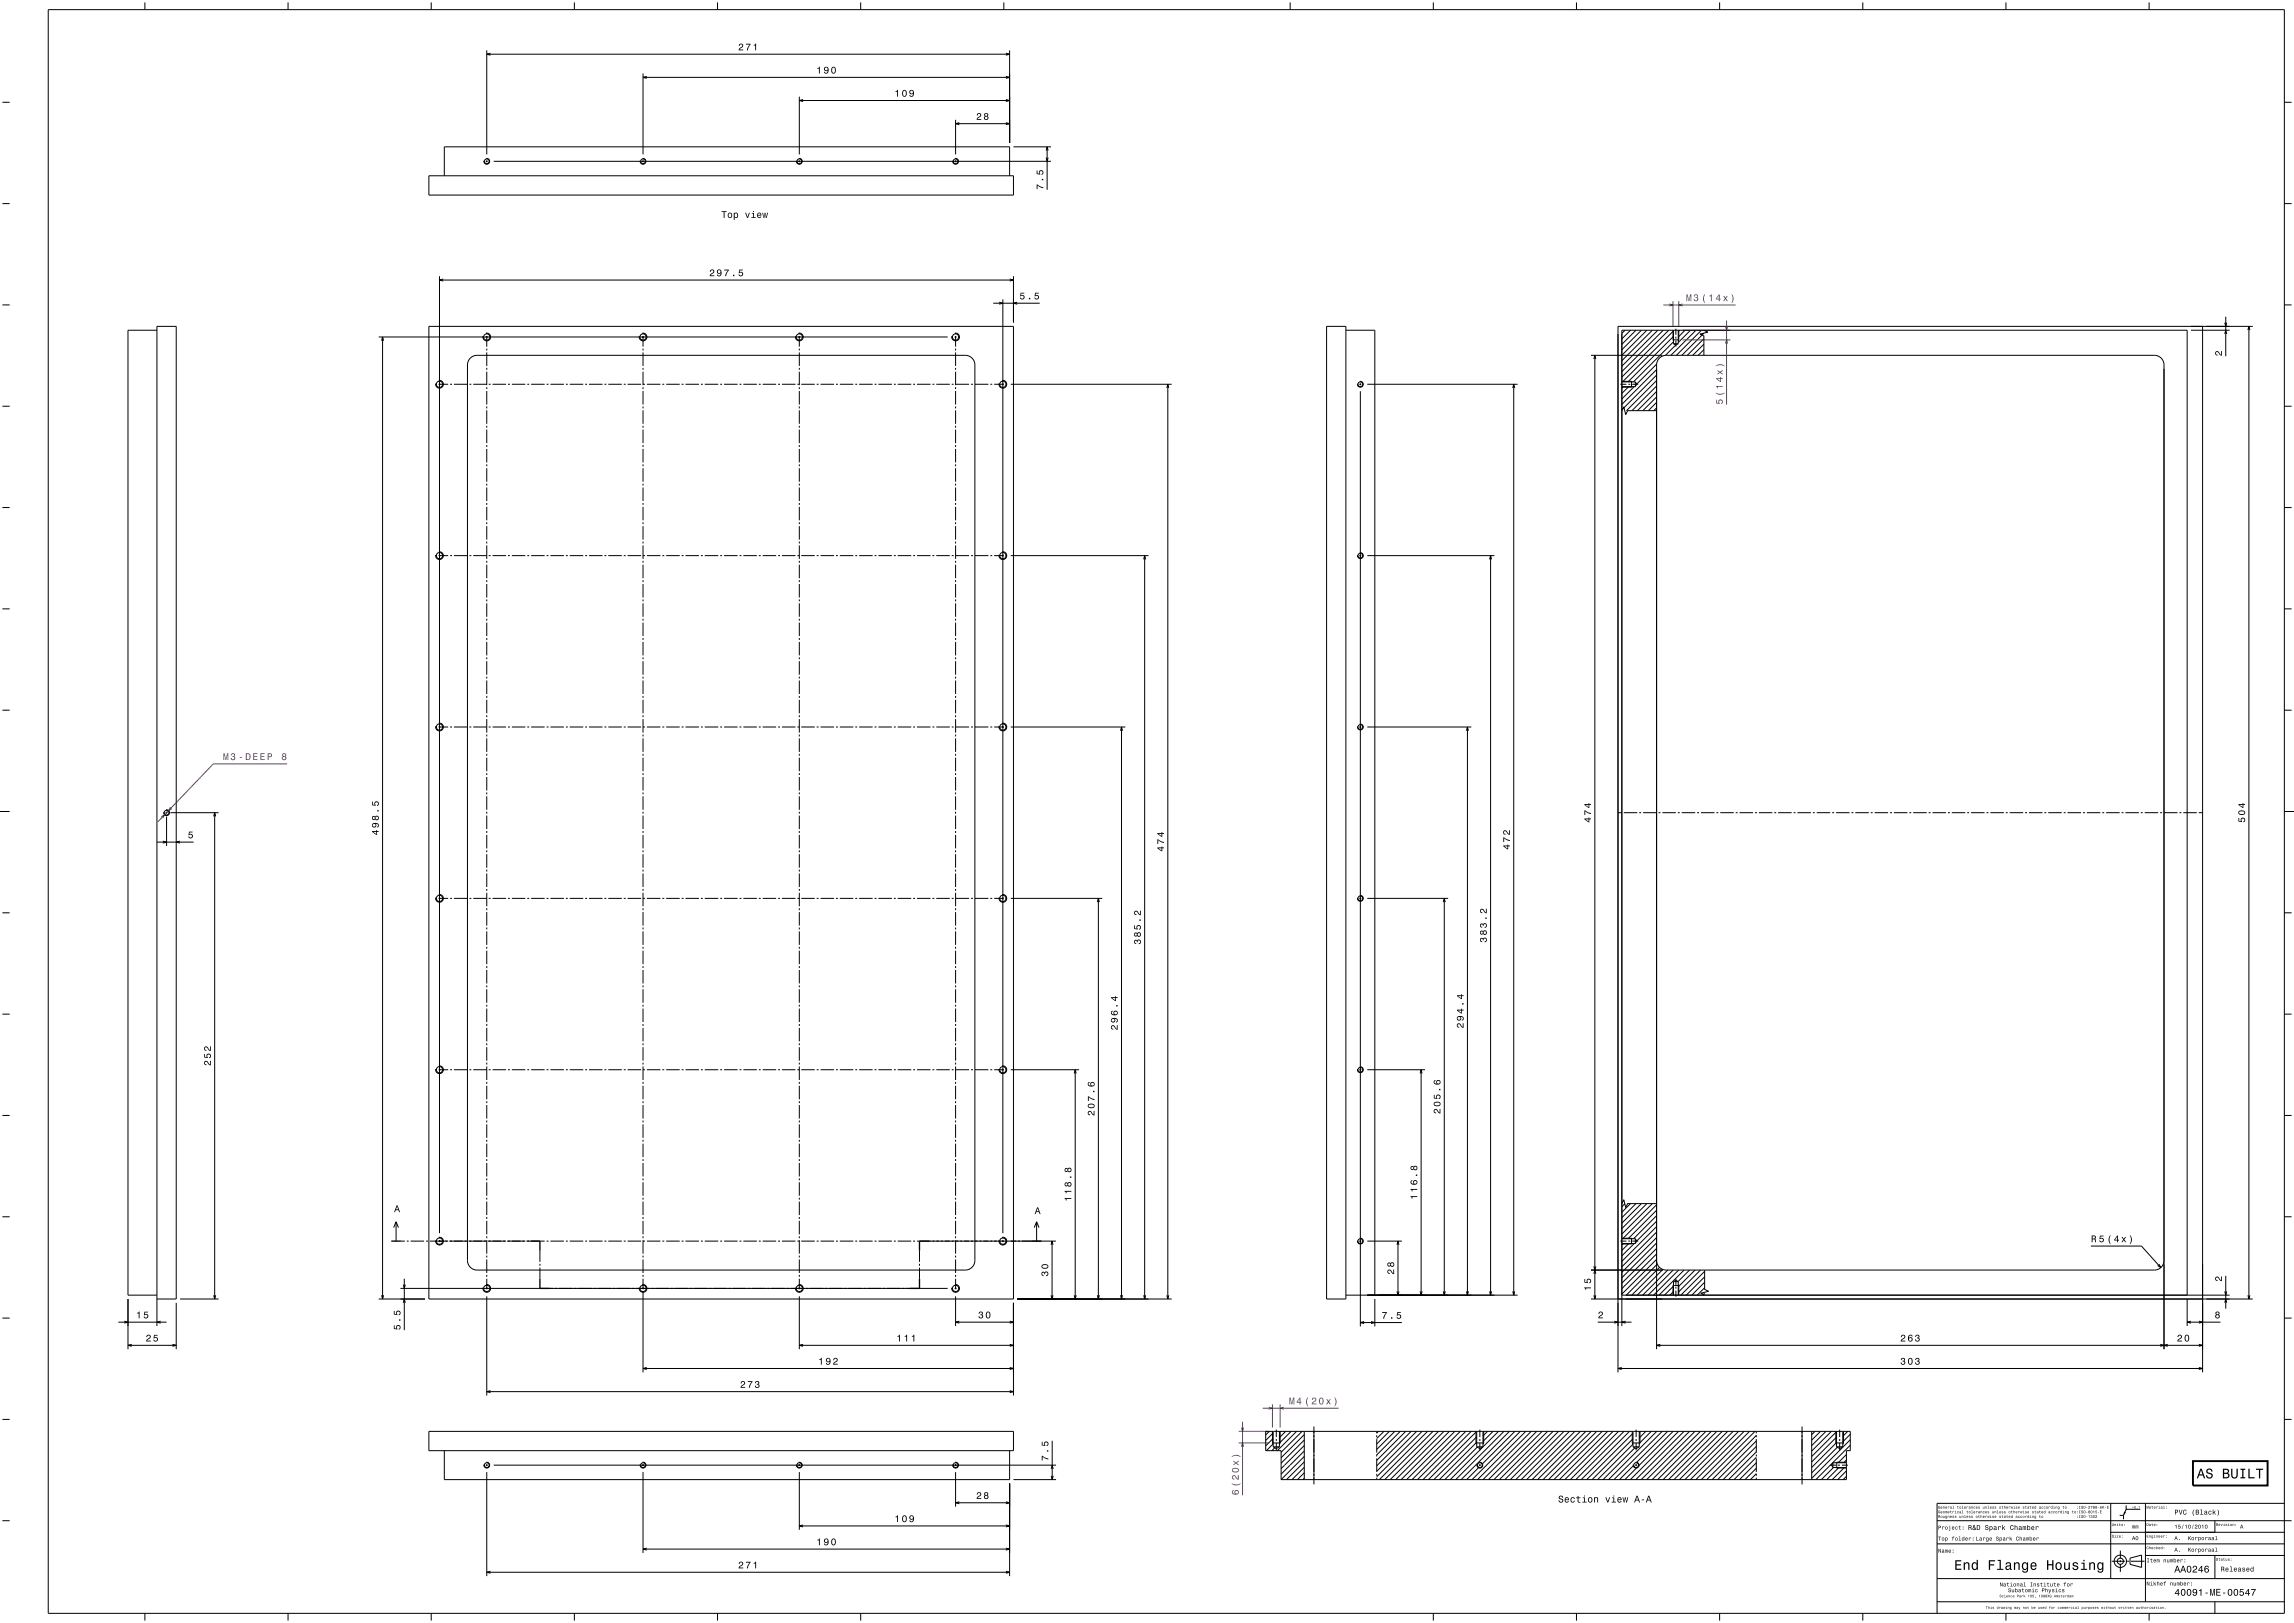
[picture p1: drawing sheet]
<svg xmlns="http://www.w3.org/2000/svg" width="1189mm" height="841mm" viewBox="0 0 1189 841" stroke-linecap="round" stroke-linejoin="round" font-family="sans-serif">
<g fill="none" stroke="#000" stroke-width=".52">
<path d="M25 5h1159v831h-1159zM75 1v4M149 1v4M223 1v4M298 1v4M372 1v4M446 1v4M520 1v4M669 1v4M743 1v4M817 1v4M891 1v4"/>
<path d="M965 1v4M1040 1v4M1114 1v4M252 26v54M333 38v42M523 26v48M1 53h4M414 50v30M1184 53h4M495 62v18M525 76h20M222 91h303v10h-303z"/>
<path d="M230 91v-15h293v15M251 84h.1M252 84h1M252 82a1.5 1.5 0 0 1 2 1 1.5 1.5 0 0 1-2 2 1.5 1.5 0 0 1-1-2M252 82h.1M252 83v1M252 85h.1M254 84h.1M256 84h289M333 82a1.5 1.5 0 0 1 2 1 1.5 1.5 0 0 1-2 2 1.5 1.5 0 0 1-1-2M333 82h.1M333 83v1"/>
<path d="M333 85h.1M414 82a1.5 1.5 0 0 1 2 1 1.5 1.5 0 0 1-2 2 1.5 1.5 0 0 1-1-2M414 82h.1M414 83v1M414 85h.1M495 82a1.5 1.5 0 0 1 2 1 1.5 1.5 0 0 1-2 2 1.5 1.5 0 0 1-1-2M495 82h.1M495 83v1M495 85h.1M1 106h4M1184 106h4M1 158h4"/>
<path d="M228 143v496M228 145h297M230 145h-2l2 1M515 157h24M518 157h2l-2 1M520 155v484M523 145h2l-2 1M525 143v24M527 157h-2l2 1M1184 158h4M81 171h-15v500h15M196 175h295"/>
<path d="M198 177v-2l1 2M198 175v498M222 169h303v504h-303zM252 173a2 2 0 0 1 2 1 2 2 0 0 1-2 3 2 2 0 0 1-2-3M252 173h.1M252 174v6M333 173a2 2 0 0 1 2 1 2 2 0 0 1-2 3 2 2 0 0 1-2-3M333 173h.1M333 174v6M414 173a2 2 0 0 1 2 1 2 2 0 0 1-2 3 2 2 0 0 1-2-3M414 173h.1M414 174v6"/>
<path d="M493 175h1M495 175h1M495 173a2 2 0 0 1 2 1 2 2 0 0 1-2 3 2 2 0 0 1-2-3M495 173h.1M495 174v6M497 175h.1M688 169h10v504h-10zM698 171h15v500M842 171l-1 2M845 171l-4 5M848 171l-7 7M851 171l-10 10"/>
<path d="M854 171l-13 13M856 171l-15 16M859 171l-18 19M862 171l-21 22M865 171l-24 24M867 171v5M867 176v1M867 176h3M867 177l-20 21M867 174l-23 24M867 171l-26 27M867 171v7"/>
<path d="M867 178h3M867 178l2 1M869 179l-6 5M869 170v3M869 174v1M869 176v4M870 171v7M870 178l-1 1M870 171v5M870 176v1M871 171l-1 1M873 171l-3 4"/>
<path d="M876 171l-6 6M879 171l-13 13M882 171l-13 13M883 171l2 1-4 1 2 1v10M883 178l-6 6M883 176l-8 8M883 173l-11 11M1136 171h20M1142 169v542M1168 169h-329v542M226 199h.1M227 199h5"/>
<path d="M227 197a2 2 0 0 1 3 2 2 2 0 0 1-2 2 2 2 0 0 1-2-2M233 199h1M235 199h7M243 199h1M244 186l3-2h253l3 1 2 2v2v464l-1 3-1 2h-3h-253l-2-1-2-1-1-3v-464zM245 199h7M252 181v1M252 183v7M252 191v1M252 193v7M253 199h1M255 199h7"/>
<path d="M263 199h1M265 199h7M273 199h1M275 199h7M283 199h1M285 199h7M293 199h1M295 199h7M303 199h1M305 199h7M313 199h1M315 199h7"/>
<path d="M323 199h1M325 199h7M333 199h1M333 181v1M333 183v7M333 191v1M333 193v7M335 199h7M343 199h1M345 199h7M353 199h1M355 199h7"/>
<path d="M363 199h1M365 199h7M373 199h1M375 199h7M383 199h1M385 199h7M393 199h1M395 199h7M403 199h1M405 199h7M413 199h1M414 181v1"/>
<path d="M414 183v7M414 191v1M414 193v7M415 199h7M423 199h1M425 199h7M433 199h1M435 199h7M443 199h1M445 199h7M453 199h1M455 199h7"/>
<path d="M463 199h1M465 199h7M473 199h1M475 199h7M483 199h1M485 199h7M493 199h1M495 199h7M495 181v1M495 183v7M495 191v1M495 193v7"/>
<path d="M503 199h1M505 199h7M513 199h1M515 199h5M519 197a2 2 0 0 1 3 2 2 2 0 0 1-2 2 2 2 0 0 1-2-2M521 199h1M524 199h83M605 199v474M703 199h1M705 199h1M705 198a1.5 1.5 0 0 1 2 1 1.5 1.5 0 0 1-2 2 1.5 1.5 0 0 1-1-2M705 198h.1"/>
<path d="M705 199v1M707 199h.1M709 199h78M785 199v472M825 184h37M840 199h3M841 198h7M841 198h5M844 199h1M846 198h.1M846 198v3M846 199h3"/>
<path d="M848 198v2M848 198v1v1M859 197l-16 16M859 194l-18 18M859 192l-18 18M859 189l-11 10M883 184h.1M883 181l-3 3M1 211h4M252 201v1M252 203v7M252 211v1"/>
<path d="M252 213v7M333 201v1M333 203v7M333 211v1M333 213v7M414 201v1M414 203v7M414 211v1M414 213v7M495 201v1M495 203v7M495 211v1"/>
<path d="M495 213v7M605 201v-2l1 2M705 201h.1M705 203v484M784 201l1-2v2M841 213l1-2 1 4 1-2h15M841 200h7M841 201h5M841 200v1M844 200l-3 4M846 200v1M847 200l-6 7"/>
<path d="M859 211l-2 2M859 209l-5 4M859 206l-7 7M859 203l-10 10M859 200l-13 13M1184 211h4M252 221v1M252 223v7M252 231v1M252 233v7M333 221v1M333 223v7"/>
<path d="M333 231v1M333 233v7M414 221v1M414 223v7M414 231v1M414 233v7M495 221v1M495 223v7M495 231v1M495 233v7M252 241v1M252 243v7"/>
<path d="M252 251v1M252 253v7M333 241v1M333 243v7M333 251v1M333 253v7M414 241v1M414 243v7M414 251v1M414 253v7M495 241v1M495 243v7"/>
<path d="M495 251v1M495 253v7M1 263h4M252 261v1M252 263v7M252 271v1M252 273v7M333 261v1M333 263v7M333 271v1M333 273v7M414 261v1"/>
<path d="M414 263v7M414 271v1M414 273v7M495 261v1M495 263v7M495 271v1M495 273v7M1184 263h4M226 288h.1M227 288h5M227 286a2 2 0 0 1 3 2 2 2 0 0 1-2 2 2 2 0 0 1-2-2M233 288h1"/>
<path d="M235 288h7M243 288h1M245 288h7M252 281v1M252 283v7M252 291v1M252 293v7M253 288h1M255 288h7M263 288h1M265 288h7M273 288h1"/>
<path d="M275 288h7M283 288h1M285 288h7M293 288h1M295 288h7M303 288h1M305 288h7M313 288h1M315 288h7M323 288h1M325 288h7M333 288h1"/>
<path d="M333 281v1M333 283v7M333 291v1M333 293v7M335 288h7M343 288h1M345 288h7M353 288h1M355 288h7M363 288h1M365 288h7M373 288h1"/>
<path d="M375 288h7M383 288h1M385 288h7M393 288h1M395 288h7M403 288h1M405 288h7M413 288h1M414 281v1M414 283v7M414 291v1M414 293v7"/>
<path d="M415 288h7M423 288h1M425 288h7M433 288h1M435 288h7M443 288h1M445 288h7M453 288h1M455 288h7M463 288h1M465 288h7M473 288h1"/>
<path d="M475 288h7M483 288h1M485 288h7M493 288h1M495 288h7M495 281v1M495 283v7M495 291v1M495 293v7M503 288h1M505 288h7M513 288h1"/>
<path d="M515 288h5M519 286a2 2 0 0 1 3 2 2 2 0 0 1-2 2 2 2 0 0 1-2-2M521 288h1M524 288h71M593 290v-2l1 2M593 288v385M703 288h1M705 288h1M705 286a1.5 1.5 0 0 1 2 2 1.5 1.5 0 0 1-2 1 1.5 1.5 0 0 1-1-1M707 288h.1M709 288h66M772 290l1-2v2"/>
<path d="M773 288v383M1 315h4M252 301v1M252 303v7M252 311v1M252 313v7M333 301v1M333 303v7M333 311v1M333 313v7M414 301v1M414 303v7"/>
<path d="M414 311v1M414 313v7M495 301v1M495 303v7M495 311v1M495 313v7M1184 315h4M252 321v1M252 323v7M252 331v1M252 333v7M333 321v1"/>
<path d="M333 323v7M333 331v1M333 333v7M414 321v1M414 323v7M414 331v1M414 333v7M495 321v1M495 323v7M495 331v1M495 333v7M252 341v1"/>
<path d="M252 343v7M252 351v1M252 353v7M333 341v1M333 343v7M333 351v1M333 353v7M414 341v1M414 343v7M414 351v1M414 353v7M495 341v1"/>
<path d="M495 343v7M495 351v1M495 353v7M1 368h4M226 377h.1M227 377h5M227 375a2 2 0 0 1 3 2 2 2 0 0 1-2 2 2 2 0 0 1-2-3M233 377h1M235 377h7M243 377h1M245 377h7M252 361v1"/>
<path d="M252 363v7M252 371v1M252 373v7M253 377h1M255 377h7M263 377h1M265 377h7M273 377h1M275 377h7M283 377h1M285 377h7M293 377h1"/>
<path d="M295 377h7M303 377h1M305 377h7M313 377h1M315 377h7M323 377h1M325 377h7M333 377h1M333 361v1M333 363v7M333 371v1M333 373v7"/>
<path d="M335 377h7M343 377h1M345 377h7M353 377h1M355 377h7M363 377h1M365 377h7M373 377h1M375 377h7M383 377h1M385 377h7M393 377h1"/>
<path d="M395 377h7M403 377h1M405 377h7M413 377h1M414 361v1M414 363v7M414 371v1M414 373v7M415 377h7M423 377h1M425 377h7M433 377h1"/>
<path d="M435 377h7M443 377h1M445 377h7M453 377h1M455 377h7M463 377h1M465 377h7M473 377h1M475 377h7M483 377h1M485 377h7M493 377h1"/>
<path d="M495 377h7M495 361v1M495 363v7M495 371v1M495 373v7M503 377h1M505 377h7M513 377h1M515 377h5M519 375a2 2 0 0 1 3 2 2 2 0 0 1-2 2 2 2 0 0 1-2-3M521 377h1M524 377h59"/>
<path d="M581 379v-2l1 2M581 377v296M703 377h1M705 377h1M705 375a1.5 1.5 0 0 1 2 2 1.5 1.5 0 0 1-2 1 1.5 1.5 0 0 1-1-2M707 377h.1M709 377h54M760 379l1-2v2M761 377v294M1184 368h4M252 381v1M252 383v7"/>
<path d="M252 391v1M252 393v7M333 381v1M333 383v7M333 391v1M333 393v7M414 381v1M414 383v7M414 391v1M414 393v7M495 381v1M495 383v7"/>
<path d="M495 391v1M495 393v7M86 420a1.5 1.5 0 0 1 2 1 1.5 1.5 0 0 1-2 2 1.5 1.5 0 0 1-1-2M86 420h.1M252 401v1M252 403v7M252 411v1M252 413v7M333 401v1M333 403v7M333 411v1M333 413v7"/>
<path d="M414 401v1M414 403v7M414 411v1M414 413v7M495 401v1M495 403v7M495 411v1M495 413v7M0 421h5M81 436h19M84 436h2l-2 1M85 421h.1"/>
<path d="M86 421h1M86 421v1M86 423h.1M86 423v15M88 421h.1M88 421h25M93 436h-2l2 1M111 423v-2l1 2M111 421v252M252 421v1M252 423v7M252 431v1"/>
<path d="M252 433v7M333 421v1M333 423v7M333 431v1M333 433v7M414 421v1M414 423v7M414 431v1M414 433v7M495 421v1M495 423v7M495 431v1"/>
<path d="M495 433v7M839 421h2M842 421h7M850 421h1M852 421h7M860 421h1M862 421h7M870 421h1M872 421h7M880 421h1M882 421h7M890 421h1"/>
<path d="M892 421h7M900 421h1M902 421h7M910 421h1M912 421h7M920 421h1M922 421h7M930 421h1M932 421h7M940 421h1M942 421h7M950 421h1"/>
<path d="M952 421h7M960 421h1M962 421h7M970 421h1M972 421h7M980 421h1M982 421h7M990 421h1M992 421h7M1000 421h1M1002 421h7M1010 421h1"/>
<path d="M1012 421h7M1020 421h1M1022 421h7M1030 421h1M1032 421h7M1040 421h1M1042 421h7M1050 421h1M1052 421h7M1060 421h1M1062 421h7M1070 421h1"/>
<path d="M1072 421h7M1080 421h1M1082 421h7M1090 421h1M1092 421h7M1100 421h1M1102 421h7M1110 421h1M1112 421h7M1120 421h1M1122 421h7M1130 421h1"/>
<path d="M1132 421h7M1140 421h2M1184 421h5M252 441v1M252 443v7M252 451v1M252 453v7M333 441v1M333 443v7M333 451v1M333 453v7M414 441v1"/>
<path d="M414 443v7M414 451v1M414 453v7M495 441v1M495 443v7M495 451v1M495 453v7M1 473h4M226 466h.1M227 466h5M227 464a2 2 0 0 1 3 1 2 2 0 0 1-2 3 2 2 0 0 1-2-3M233 466h1"/>
<path d="M235 466h7M243 466h1M245 466h7M252 461v1M252 463v7M252 471v1M252 473v7M253 466h1M255 466h7M263 466h1M265 466h7M273 466h1"/>
<path d="M275 466h7M283 466h1M285 466h7M293 466h1M295 466h7M303 466h1M305 466h7M313 466h1M315 466h7M323 466h1M325 466h7M333 466h1"/>
<path d="M333 461v1M333 463v7M333 471v1M333 473v7M335 466h7M343 466h1M345 466h7M353 466h1M355 466h7M363 466h1M365 466h7M373 466h1"/>
<path d="M375 466h7M383 466h1M385 466h7M393 466h1M395 466h7M403 466h1M405 466h7M413 466h1M414 461v1M414 463v7M414 471v1M414 473v7"/>
<path d="M415 466h7M423 466h1M425 466h7M433 466h1M435 466h7M443 466h1M445 466h7M453 466h1M455 466h7M463 466h1M465 466h7M473 466h1"/>
<path d="M475 466h7M483 466h1M485 466h7M493 466h1M495 466h7M495 461v1M495 463v7M495 471v1M495 473v7M503 466h1M505 466h7M513 466h1"/>
<path d="M515 466h5M519 464a2 2 0 0 1 3 1 2 2 0 0 1-2 3 2 2 0 0 1-2-3M521 466h1M524 466h47M569 467v-1l1 1M569 466v207M703 466h1M705 466h1M705 464a1.5 1.5 0 0 1 2 1 1.5 1.5 0 0 1-2 2 1.5 1.5 0 0 1-1-2M707 466h.1M709 466h42M748 467l1-1v1"/>
<path d="M749 466v205M1184 473h4M252 481v1M252 483v7M252 491v1M252 493v7M333 481v1M333 483v7M333 491v1M333 493v7M414 481v1M414 483v7"/>
<path d="M414 491v1M414 493v7M495 481v1M495 483v7M495 491v1M495 493v7M252 501v1M252 503v7M252 511v1M252 513v7M333 501v1M333 503v7"/>
<path d="M333 511v1M333 513v7M414 501v1M414 503v7M414 511v1M414 513v7M495 501v1M495 503v7M495 511v1M495 513v7M1 526h4M252 521v1"/>
<path d="M252 523v7M252 531v1M252 533v7M333 521v1M333 523v7M333 531v1M333 533v7M414 521v1M414 523v7M414 531v1M414 533v7M495 521v1"/>
<path d="M495 523v7M495 531v1M495 533v7M1184 526h4M226 554h.1M227 554h5M227 552a2 2 0 0 1 3 2 2 2 0 0 1-2 2 2 2 0 0 1-2-2M233 554h1M235 554h7M243 554h1M245 554h7M252 541v1"/>
<path d="M252 543v7M252 551v1M252 553v7M253 554h1M255 554h7M263 554h1M265 554h7M273 554h1M275 554h7M283 554h1M285 554h7M293 554h1"/>
<path d="M295 554h7M303 554h1M305 554h7M313 554h1M315 554h7M323 554h1M325 554h7M333 554h1M333 541v1M333 543v7M333 551v1M333 553v7"/>
<path d="M335 554h7M343 554h1M345 554h7M353 554h1M355 554h7M363 554h1M365 554h7M373 554h1M375 554h7M383 554h1M385 554h7M393 554h1"/>
<path d="M395 554h7M403 554h1M405 554h7M413 554h1M414 541v1M414 543v7M414 551v1M414 553v7M415 554h7M423 554h1M425 554h7M433 554h1"/>
<path d="M435 554h7M443 554h1M445 554h7M453 554h1M455 554h7M463 554h1M465 554h7M473 554h1M475 554h7M483 554h1M485 554h7M493 554h1"/>
<path d="M495 554h7M495 541v1M495 543v7M495 551v1M495 553v7M503 554h1M505 554h7M513 554h1M515 554h5M519 552a2 2 0 0 1 3 2 2 2 0 0 1-2 2 2 2 0 0 1-2-2M521 554h1M524 554h35"/>
<path d="M557 556v-2l1 2M557 554v119M703 554h1M705 554h1M705 553a1.5 1.5 0 0 1 2 1 1.5 1.5 0 0 1-2 2 1.5 1.5 0 0 1-1-2M707 554h.1M709 554h30M736 556l1-2v2M737 554v117M1 578h4M252 561v1M252 563v7"/>
<path d="M252 571v1M252 573v7M333 561v1M333 563v7M333 571v1M333 573v7M414 561v1M414 563v7M414 571v1M414 573v7M495 561v1M495 563v7"/>
<path d="M495 571v1M495 573v7M1184 578h4M252 581v1M252 583v7M252 591v1M252 593v7M333 581v1M333 583v7M333 591v1M333 593v7M414 581v1"/>
<path d="M414 583v7M414 591v1M414 593v7M495 581v1M495 583v7M495 591v1M495 593v7M252 601v1M252 603v7M252 611v1M252 613v7M333 601v1"/>
<path d="M333 603v7M333 611v1M333 613v7M414 601v1M414 603v7M414 611v1M414 613v7M495 601v1M495 603v7M495 611v1M495 613v7M1 631h4"/>
<path d="M204 636l1-3 2 3M205 633v10M252 621v1M252 623v7M252 631v1M252 633v7M333 621v1M333 623v7M333 631v1M333 633v7M414 621v1M414 623v7"/>
<path d="M414 631v1M414 633v7M495 621v1M495 623v7M495 631v1M495 633v7M536 636l1-3 2 3M537 633v10M841 624l1-2 1 4 1-2h15M842 624l-1 1M845 624l-4 4M848 624l-7 7"/>
<path d="M851 624l-10 10M854 624l-13 13M856 624l-15 15M859 638l-18 18M859 636l-18 18M859 633l-11 10M859 630l-12 12M859 627l-15 15M859 624l-18 18M1184 631h4M208 643h2M211 643h1"/>
<path d="M213 643h7M221 643h1M223 643h9M227 641a2 2 0 0 1 3 2 2 2 0 0 1-2 2 2 2 0 0 1-2-2M228 641v1M228 643v1M228 645h.1M233 643h9M243 643h9M252 641v1M252 643v7M252 651v1"/>
<path d="M252 653v7M253 643h9M263 643h9M273 643h2M275 643h7M280 648v6M280 655v1M280 657v6M283 643h1M285 643h7M293 643h1M295 643h7"/>
<path d="M303 643h1M305 643h7M313 643h1M315 643h7M323 643h1M325 643h7M333 643h1M333 641v1M333 643v7M333 651v1M333 653v7M335 643h7"/>
<path d="M343 643h1M345 643h7M353 643h1M355 643h7M363 643h1M365 643h7M373 643h1M375 643h7M383 643h1M385 643h7M393 643h1M395 643h7"/>
<path d="M403 643h1M405 643h7M413 643h1M414 641v1M414 643v7M414 651v1M414 653v7M415 643h7M423 643h1M425 643h7M433 643h1M435 643h7"/>
<path d="M443 643h1M445 643h7M453 643h1M455 643h7M463 643h1M465 643h7M473 643h1M475 643h72M477 648v6M477 655v1M477 657v6M495 641v1"/>
<path d="M495 643v7M495 651v1M495 653v7M519 641a2 2 0 0 1 3 2 2 2 0 0 1-2 2 2 2 0 0 1-2-2M520 641v1M520 643v1M520 645h.1M545 645v-2l1 2M545 643v30M703 643h1M705 643h1M705 642a1.5 1.5 0 0 1 2 1 1.5 1.5 0 0 1-2 2 1.5 1.5 0 0 1-1-2"/>
<path d="M707 643h.1M709 643h18M724 645l1-2v2M725 643v28M825 658h37M840 643h3M841 642h7M841 644h7M841 645h5M841 642h5M841 644v1M844 643h1"/>
<path d="M844 644l-3 4M846 642v3M846 642h.1M846 643h3M846 644v1M847 644l-6 7M848 642v2M848 642v1v1M859 653l1 4 4 1h253l3-1 2-4M859 653l-18 18M859 650l-18 18M859 647l-18 18"/>
<path d="M859 644l-18 18M859 641l-18 18M859 655l-16 16M860 657l-14 14M862 658l-13 13M864 658l-13 13M867 658l-13 13M870 658l-13 13M873 658l-13 13M876 658l-6 6M879 658l-9 9M881 658l-11 12"/>
<path d="M884 658v10l2 1-4 1 2 1M884 659l-13 12M66 673v26M81 673h10v-504h-10v518M91 675v24M93 673h20M111 671v2l1-2M196 673h24M198 671v2l1-2M208 668h283M209 666l1 2v-2M209 675l1-2v2"/>
<path d="M210 663v26M252 666a2 2 0 0 1 2 2 2 2 0 0 1-2 2 2 2 0 0 1-2-3M252 661v1M252 663v5M252 669v1M252 672v51M333 666a2 2 0 0 1 2 2 2 2 0 0 1-2 2 2 2 0 0 1-2-3M333 661v1M333 663v5M333 669v42M414 666a2 2 0 0 1 2 2 2 2 0 0 1-2 2 2 2 0 0 1-2-3M414 661v1"/>
<path d="M414 663v5M414 669v1M414 672v27M493 668h1M495 668h1M495 666a2 2 0 0 1 2 2 2 2 0 0 1-2 2 2 2 0 0 1-2-3M495 661v1M495 663v5M495 669v1M495 672v15M497 668h.1M525 675v48"/>
<path d="M527 673h80M545 671v2l1-2M557 671v2l1-2M569 671v2l1-2M581 671v2l1-2M593 671v2l1-2M605 671v2l1-2M698 671h89M713 673v14M724 669l1 2v-2M736 669l1 2v-2M748 669l1 2v-2"/>
<path d="M760 669l1 2v-2M772 669l1 2v-2M784 669l1 2v-2M825 673h343M841 671h315M867 666v5M867 666h3M867 669l-1 2M867 666l-4 5M867 664h3M867 664l2-1 1 1M867 664v7"/>
<path d="M867 666h.1M869 663v3M869 667v1M869 669v3M870 664v7M870 666h.1M870 666v5M884 670l-1 1M884 667l-4 4M884 664l-7 7M884 662l-10 9M1134 671v-500h-293v516"/>
<path d="M1134 673v14M1 683h4M61 685h25M64 685h2l-2 1M66 697h25M68 697h-2l2 1M83 685h-2l2 1M89 697h2l-2 1M414 697h111M416 697h-2l2 1M495 685h30M497 685h-2l2 1"/>
<path d="M523 685h2l-2 1M523 697h2l-2 1M705 685h22M707 685h-2l2 1M711 685h2l-2 1M859 699v-510l1-3 4-2h253l2 1 2 2 1 2v510M1184 683h4M333 709h192M335 709h-2l2 1M523 709h2l-2 1M1 735h4M252 721h273"/>
<path d="M254 721h-2l2 1M523 721h2l-2 1M681 739v30M934 739v30M1184 735h4M222 742h303v10h-303zM230 752v15h293v-15M251 759h.1M252 759h1M252 758a1.5 1.5 0 0 1 2 1 1.5 1.5 0 0 1-2 2 1.5 1.5 0 0 1-1-2M252 758h.1M252 759v1"/>
<path d="M254 759h.1M256 759h291M333 758a1.5 1.5 0 0 1 2 1 1.5 1.5 0 0 1-2 2 1.5 1.5 0 0 1-1-2M333 758h.1M333 759v1M414 758a1.5 1.5 0 0 1 2 1 1.5 1.5 0 0 1-2 2 1.5 1.5 0 0 1-1-2M414 758h.1M414 759v1M495 758a1.5 1.5 0 0 1 2 1 1.5 1.5 0 0 1-2 2 1.5 1.5 0 0 1-1-2M495 758h.1M495 759v1M656 742h303v10h-2v15h-293v-15h-8z"/>
<path d="M658 742l-2 2M660 748h4M660 742v6M660 748h.1M660 748l-4 4M660 745l-4 4M660 743l-4 3M660 750h3M660 742v8M660 750l2 1 1-1M661 750l-2 2M662 741v4"/>
<path d="M662 746v1M662 748v4M663 742h1v6M663 742v8M664 748h-1M666 742l-3 3M669 742l-6 6M672 742l-10 10M675 742l-11 11M676 758l-9 9M676 755l-12 12M676 752l-12 12"/>
<path d="M676 749l-12 12M676 746l-12 12M676 743l-12 12M676 742v25M714 742v1M714 744v1M714 746v7M714 754v1M714 756v7M717 742l-3 3M720 742l-6 6M723 742l-9 9"/>
<path d="M726 742l-12 12M729 742l-15 15M731 742l-17 18M734 742l-20 20M737 742l-23 23M740 742l-25 25M743 742l-25 25M746 742l-25 25M748 742l-25 25M751 742l-25 25M754 742l-25 25M757 742l-25 25"/>
<path d="M760 742l-25 25M763 742l-25 25M765 748h4M765 742v6M765 748h.1M765 747l-19 20M765 745l-22 22M765 750v-8l-25 25M765 750h4M765 750l2 1 2-1M765 759h1M766 750l-17 17"/>
<path d="M767 759h1M767 758a1.5 1.5 0 0 1 2 1 1.5 1.5 0 0 1-2 2 1.5 1.5 0 0 1-1-2M767 741v4M767 746v1M767 748v4M767 758h.1M767 759v1M769 759h.1M769 742v8M769 742v6M769 748h.1M771 742l-2 2"/>
<path d="M774 742l-5 5M777 742l-25 25M780 742l-25 25M782 742l-25 25M785 742l-17 17M788 742l-25 25M791 742l-25 25M794 742l-25 25M796 742l-25 25M799 742l-25 25M802 742l-25 25M805 742l-25 25"/>
<path d="M808 742l-25 25M811 742l-25 25M813 742l-25 25M816 742l-25 25M819 742l-25 25M822 742l-25 25M825 742l-25 25M828 742l-25 25M830 742l-25 25M833 742l-25 25M836 742l-25 25M839 742l-25 25"/>
<path d="M842 742l-25 25M845 742l-25 25M846 748l-18 19M846 748h4M846 742v6M846 746l-21 21M846 743l-24 24M846 750h4M846 742v8M846 750l2 1 2-1M846 759h1M847 759l-8 8"/>
<path d="M847 750l-16 17M848 759h1M848 758a1.5 1.5 0 0 1 2 1 1.5 1.5 0 0 1-2 2 1.5 1.5 0 0 1-1-2M848 741v4M848 746v1M848 748v4M848 758h.1M848 759v1M850 759h.1M850 742v8M850 742v6M850 748h.1"/>
<path d="M850 742h.1M853 742l-3 3M856 742l-6 6M859 742l-25 25M862 742l-25 25M864 742l-16 16M867 742l-18 18M870 742l-25 25M873 742l-25 25M876 742l-25 25M879 742l-25 25M881 742l-25 25"/>
<path d="M884 742l-25 25M887 742l-25 25M890 742l-25 25M893 742l-25 25M895 742l-25 25M898 742l-25 25M901 742l-25 25M904 742l-25 25M907 742l-25 25M910 742l-25 25M910 758l-8 9M910 755l-11 12"/>
<path d="M910 752l-14 15M910 750l-17 17M910 747l-20 20M910 745v-1l-23 23M910 742v1M910 746v7M910 754v1M910 756v7M939 742v25M941 742l-2 1M944 742l-5 4M946 742l-7 7"/>
<path d="M949 759h3M949 742l-10 10M950 758v2M950 758h7M950 758l-1 1 1 1M952 748h4M952 742v6M952 748h.1M952 748l-13 12M952 745l-13 13M952 750v-8l-13 13M952 750h3"/>
<path d="M952 750l2 1 1-1M952 758v3M952 758h5M952 758h.1M952 750l-13 13M953 759h1M954 741v4M954 746v1M954 748v4M955 759h3M955 742v8M956 742v6"/>
<path d="M956 748h-1M957 757l-1 1M957 754l-4 4M958 742l-3 2M959 749l-18 18M959 746l-20 20M959 743l-4 4M252 761h.1M252 763v54M333 761h.1M333 763v42M414 761h.1"/>
<path d="M414 763v30M495 761h.1M495 763v18M523 769v48M525 767h22M676 766l-1 1M676 763l-4 4M676 760l-6 7M714 764v1M714 766v1M767 760l-7 7M767 761h.1"/>
<path d="M848 761h.1M849 760l-7 7M910 766v1M910 764l-3 3M910 761l-6 6M910 764v1M950 760h7M950 760l-6 7M952 760v1M952 761h5M953 760l-6 7M956 760l-6 7"/>
<path d="M957 765l-2 2M957 762l-4 5M1094 779v39M1112 779v51M1184 779h-180v57M1 788h4M1004 788h184M1094 794h90M1099 785h2M1101 785v2M1102 780v2M1109 782h-7l-1 3"/>
<path d="M1148 788v6M1004 818h180M1004 800h180M1095 809h6M1099 804v4M1099 808v2M1099 810v5M1103 809h.1M1104 807l6-1v6l-6-1zM1105 809h7M1112 806h72M1148 806v12"/>
<path d="M75 836v4M149 836v4M223 836v4M298 836v4M372 836v4M446 836v4M743 836v4M817 836v4M891 836v4M965 836v4M1004 830h180M1040 836v4"/>
<path d="M1114 836v4M1148 830v6"/>
<circle cx="252" cy="84" r="1.2"/>
<circle cx="333" cy="84" r="1.2"/>
<circle cx="414" cy="84" r="1.2"/>
<circle cx="495" cy="84" r="1.2"/>
<circle cx="252" cy="175" r="1.6"/>
<circle cx="333" cy="175" r="1.6"/>
<circle cx="414" cy="175" r="1.6"/>
<circle cx="495" cy="175" r="1.6"/>
<circle cx="228" cy="199" r="1.6"/>
<circle cx="520" cy="199" r="1.6"/>
<circle cx="705" cy="199" r="1.2"/>
<circle cx="228" cy="288" r="1.6"/>
<circle cx="520" cy="288" r="1.6"/>
<circle cx="705" cy="288" r="1.2"/>
<circle cx="228" cy="377" r="1.6"/>
<circle cx="520" cy="377" r="1.6"/>
<circle cx="705" cy="377" r="1.2"/>
<circle cx="86" cy="421" r="1.2"/>
<circle cx="228" cy="466" r="1.6"/>
<circle cx="520" cy="466" r="1.6"/>
<circle cx="705" cy="466" r="1.2"/>
<circle cx="228" cy="554" r="1.6"/>
<circle cx="520" cy="554" r="1.6"/>
<circle cx="705" cy="554" r="1.2"/>
<circle cx="228" cy="643" r="1.6"/>
<circle cx="520" cy="643" r="1.6"/>
<circle cx="705" cy="643" r="1.2"/>
<circle cx="252" cy="668" r="1.6"/>
<circle cx="333" cy="668" r="1.6"/>
<circle cx="414" cy="668" r="1.6"/>
<circle cx="495" cy="668" r="1.6"/>
<circle cx="252" cy="759" r="1.2"/>
<circle cx="333" cy="759" r="1.2"/>
<circle cx="414" cy="759" r="1.2"/>
<circle cx="495" cy="759" r="1.2"/>
<circle cx="767" cy="759" r="1.2"/>
<circle cx="848" cy="759" r="1.2"/>
<circle cx="1099" cy="809" r="1.6"/>
<circle cx="1099" cy="809" r="3"/>
</g>
<path d="M867 156v13M870 156v13M872 176h25M872 171h25M660 728v12M664 728v12M642 748h16M642 742h16" fill="none" stroke="#800080" stroke-width=".52"/>
<path d="M203 643h5M275 643h5v5M482 643h-5v5M535 643h5M280 663v5h5M477 663v5h-5" fill="none" stroke="#000" stroke-width=".7" stroke-linecap="butt"/>
<g fill="#000">
<path d="M368 140v1a.8 .8 0 0 1 1-1 .8 .8 0 0 1 1 1 .8 .8 0 0 1-1 1l-1 1h2h-2l1-1a1.3 1.3 0 0 0 1-1 1.3 1.3 0 0 0-1-1zM372 140a1.1 1.1 0 0 0 0 2 1.1 1.1 0 0 0 2 0l-1 1-1-1a1.3 1.3 0 0 0 1 1 1.3 1.3 0 0 0 1-2l-1-1zM372 141a1 1 0 0 1 2 0 1 1 0 0 1-2 0zM375 140h2l-1 2v1l2-3zM380 142v1h1v-1zM383 140v2a.9 .9 0 0 1 1-1 1 1 0 0 1 0 2l-1-1a1.2 1.2 0 0 0 1 1 1.2 1.2 0 0 0 1-1 1.2 1.2 0 0 0-2-1v-1h2z" fill-rule="evenodd"/>
<path d="M529 152v2a.9 .9 0 0 1 1-1 1 1 0 0 1 0 2l-1-1a1.2 1.2 0 0 0 1 1 1.2 1.2 0 0 0 1-1 1.2 1.2 0 0 0-2-1v-1h2zM533 154v1h1v-1zM536 152v2a1.1 1.1 0 0 1 2-1 1 1 0 0 1 0 2l-2-1a1.2 1.2 0 0 0 2 1 1.2 1.2 0 0 0 0-1 1.2 1.2 0 0 0-1-1v-1h1z" fill-rule="evenodd"/>
<path d="M98 431h2h-2v1a1.2 1.2 0 0 1 2 1 1.2 1.2 0 0 1-1 2 1.2 1.2 0 0 1-1-2 .8 .8 0 0 0 1 1 .8 .8 0 0 0 0-1 .8 .8 0 0 0-1 0z" fill-rule="evenodd"/>
<path d="M193 431l2 2v-2h1l-1-1v1zM193 431h2v1zM193 427a1.2 1.2 0 0 0 0 1 1.2 1.2 0 0 0 2 1 1.2 1.2 0 0 0 0-2h1l-1 2a1.3 1.3 0 0 0 1-2 1.3 1.3 0 0 0-2-1zM193 428a1 1 0 0 1 2 0 1 1 0 0 1-2 0zM193 423a1 1 0 0 0 0 2 1 1 0 0 0 1-1 1.1 1.1 0 0 0 2 1 1.1 1.1 0 0 0 0-2 1.1 1.1 0 0 0-2 0zM195 424a.7 .7 0 0 1 1 0 .7 .7 0 0 1-1 0zM193 424a.6 .6 0 0 1 1 0 .6 .6 0 0 1-1 0zM193 415v2l2 1a1.1 1.1 0 0 1-1-2 1 1 0 0 1 2 0l-1 2a1.2 1.2 0 0 0 1-2 1.2 1.2 0 0 0-1-1 1.2 1.2 0 0 0-1 2h-1z" fill-rule="evenodd"/>
<path d="M600 439l2 2v-1h1l-1-1zM600 440h2v1zM600 435v2v-2l3 2v-1zM600 432l2 2v-2h1l-1-1v1zM600 432h2v1z" fill-rule="evenodd"/>
<path d="M779 438l2 2h1v-1h1l-1-1h-1zM780 439h1v1zM779 434v2h1v-2l3 2v-1zM779 431v1h1a.8 .8 0 0 1 0-1 .8 .8 0 0 1 1 0l2 2v-3h-1v2a1.6 1.6 0 0 0-3-1z" fill-rule="evenodd"/>
<path d="M588 487v2h1a.7 .7 0 0 1-1-1 .6 .6 0 0 1 1 0h1a.7 .7 0 0 1 0-1 .7 .7 0 0 1 1 1 .7 .7 0 0 1-1 1 1.1 1.1 0 0 0 1-1 1.1 1.1 0 0 0-2-1zM588 483a1 1 0 0 0 0 2 1 1 0 0 0 1 0 1.1 1.1 0 0 0 2 0 1.1 1.1 0 0 0 0-2 1.1 1.1 0 0 0-2 1zM590 484a.7 .7 0 0 1 1 0 .7 .7 0 0 1-1 0zM588 484a.6 .6 0 0 1 1 0 .6 .6 0 0 1-1 0zM588 480v1l2 1a1.1 1.1 0 0 1-1-2 1 1 0 0 1 2 0l-1 2a1.2 1.2 0 0 0 1-2 1.2 1.2 0 0 0-1-1 1.2 1.2 0 0 0-1 2h-1v-1zM591 476v1v-1zM588 472v2h1a.8 .8 0 0 1-1-1 .8 .8 0 0 1 1-1 .8 .8 0 0 1 1 1l1 1v-2v2l-1-1a1.5 1.5 0 0 0-2-1z" fill-rule="evenodd"/>
<path d="M767 486v2h1a.7 .7 0 0 1-1-1 .6 .6 0 0 1 1 0 .6 .6 0 0 1 1 0 .7 .7 0 0 1 1-1 .7 .7 0 0 1 0 1 .7 .7 0 0 1-1 1 1.1 1.1 0 0 0 2-1 1.1 1.1 0 0 0-2-1zM767 482a1 1 0 0 0 0 2 1 1 0 0 0 2 0 1.1 1.1 0 0 0 1 0 1.1 1.1 0 0 0 0-2 1.1 1.1 0 0 0-1 1zM769 483a.7 .7 0 0 1 1 0 .7 .7 0 0 1-1 0zM767 483a1 1 0 0 1 2 0 1 1 0 0 1-2 0zM767 479v1l1 1v-1a.6 .6 0 0 1-1 0 .7 .7 0 0 1 1-1 .6 .6 0 0 1 1 0v1a.7 .7 0 0 1 1-1 .7 .7 0 0 1 0 1 .7 .7 0 0 1-1 0v1a1.4 1.4 0 0 0 2-2 1.1 1.1 0 0 0-2 0zM770 475v1h1v-1zM767 471v2h1a.8 .8 0 0 1 0-1 .8 .8 0 0 1 0-1 .8 .8 0 0 1 1 1l2 1v-2h-1v2v-1a1.6 1.6 0 0 0-3-1z" fill-rule="evenodd"/>
<path d="M576 532v1h1a.8 .8 0 0 1-1-1 .8 .8 0 0 1 1 0 .8 .8 0 0 1 1 1l1 1v-3v2h-1a1.5 1.5 0 0 0-2-1zM576 528a1.2 1.2 0 0 0 0 1 1.2 1.2 0 0 0 2 1 1.2 1.2 0 0 0 0-2h1l-1 2a1.3 1.3 0 0 0 1-2 1.3 1.3 0 0 0-2-1zM576 529a1 1 0 0 1 2 0 1 1 0 0 1-2 0zM576 524a1.6 1.6 0 0 0 2 2 1.6 1.6 0 0 0 1-2 1.1 1.1 0 0 0-2 0 1.1 1.1 0 0 0 0 2l-1-1 1-1zM577 525a1 1 0 0 1 2 0 1 1 0 0 1-2 0zM579 521v1v-1zM576 517l2 2v-2h1l-1-1v1zM576 517h2v1z" fill-rule="evenodd"/>
<path d="M755 531v1h1a.8 .8 0 0 1 0-1 .8 .8 0 0 1 1 1l2 1v-3h-1v2a1.6 1.6 0 0 0-3-1zM755 527a1.2 1.2 0 0 0 0 1 1.2 1.2 0 0 0 2 1 1.2 1.2 0 0 0 0-2h1v2a1.3 1.3 0 0 0 1-2 1.3 1.3 0 0 0-2-1zM755 528a1 1 0 0 1 2 0 1 1 0 0 1-2 0zM755 523l2 2h1v-1h1l-1-1h-1zM756 524h1v1zM758 520v1h1v-1zM755 516l2 2h1v-2h1l-1-1-1 1zM756 516h1v1z" fill-rule="evenodd"/>
<path d="M106 550v1v1h1a.8 .8 0 0 1-1-1 .8 .8 0 0 1 1-1 .8 .8 0 0 1 1 1l1 1v-2v2l-1-1a1.5 1.5 0 0 0-2-1zM106 546v2h2a.9 .9 0 0 1-1-1 1 1 0 0 1 2 0l-1 1a1.2 1.2 0 0 0 1-1 1.2 1.2 0 0 0-1-1 1.2 1.2 0 0 0-1 2h-1zM106 543v1h1a.8 .8 0 0 1-1-1 .8 .8 0 0 1 1 0 .8 .8 0 0 1 1 0l1 2v-3v2h-1a1.5 1.5 0 0 0-2-1z" fill-rule="evenodd"/>
<path d="M564 576v1v1l1-1a.8 .8 0 0 1-1 0 .8 .8 0 0 1 1-1 .8 .8 0 0 1 1 1l1 1v-2v2l-1-1a1.5 1.5 0 0 0-2-1zM564 572v1a1.7 1.7 0 0 0 2 1 1.7 1.7 0 0 0 1-1l-1-1zM564 573a1.3 1.3 0 0 1 2-1 1.3 1.3 0 0 1 1 2h-2zM564 568v2v-1l3 1zM567 565v1v-1zM564 561a1.6 1.6 0 0 0 2 2 1.6 1.6 0 0 0 1-2 1.2 1.2 0 0 0-2 0 1.2 1.2 0 0 0 0 2l-1-1 1-1zM565 562a1 1 0 0 1 2 0 1 1 0 0 1-2 0z" fill-rule="evenodd"/>
<path d="M743 575v1l1 1v-1a.8 .8 0 0 1 0-1 .8 .8 0 0 1 1 1l2 1v-2h-1v2v-1a1.6 1.6 0 0 0-3-1zM744 571l-1 1a1.7 1.7 0 0 0 2 1 1.7 1.7 0 0 0 2-1l-1-1zM744 572a1.3 1.3 0 0 1 1-1 1.3 1.3 0 0 1 1 2h-2zM743 567v2h2a.9 .9 0 0 1 0-1 .9 .9 0 0 1 1 0v2a1.2 1.2 0 0 0 1-2 1.2 1.2 0 0 0-2-1 1.2 1.2 0 0 0 0 2h-1zM746 564v1h1v-1zM743 560a1.6 1.6 0 0 0 2 2 1.6 1.6 0 0 0 1-2 1.2 1.2 0 0 0-1 0 1.2 1.2 0 0 0 0 2l-1-1v-1zM745 561a.7 .7 0 0 1 1 0 .7 .7 0 0 1-1 0z" fill-rule="evenodd"/>
<path d="M206 625l-2 3 1-1h2v1l-1-3zM206 625v2h-1z" fill-rule="evenodd"/>
<path d="M538 626l-2 3 1-1h2v1l-1-3zM538 626v2h-1z" fill-rule="evenodd"/>
<path d="M552 621v1l1-1h2zM552 617v1h1h2v-1zM552 613a1 1 0 0 0 0 1 1 1 0 0 0 1 0 1.1 1.1 0 0 0 2 1 1.1 1.1 0 0 0 0-2 1.1 1.1 0 0 0-2 0zM554 614a.7 .7 0 0 1 1 0 .7 .7 0 0 1-1 0zM552 614a.6 .6 0 0 1 1 0 .6 .6 0 0 1-1 0zM552 605a1 1 0 0 0 0 2 1 1 0 0 0 1 0 1.1 1.1 0 0 0 2 0 1.1 1.1 0 0 0 0-2 1.1 1.1 0 0 0-2 1zM554 606a.7 .7 0 0 1 1 0 .7 .7 0 0 1-1 0zM552 606a.6 .6 0 0 1 1 0 .6 .6 0 0 1-1 0z" fill-rule="evenodd"/>
<path d="M731 620l1 1v-1h3zM731 616l1 1h3v-1zM731 612a1.6 1.6 0 0 0 2 2 1.6 1.6 0 0 0 1-2 1.2 1.2 0 0 0-1 0 1.2 1.2 0 0 0 0 1h-1v-1zM733 613a.7 .7 0 0 1 1 0 .7 .7 0 0 1-1 0zM734 609h1zM731 604a1 1 0 0 0 0 2 1 1 0 0 0 2 0 1.1 1.1 0 0 0 1 0 1.1 1.1 0 0 0 0-2 1.1 1.1 0 0 0-1 1zM733 605a.7 .7 0 0 1 1 0 .7 .7 0 0 1-1 0zM731 605a1 1 0 0 1 2 0 1 1 0 0 1-2 0z" fill-rule="evenodd"/>
<path d="M540 659v2h1a.7 .7 0 0 1-1-1 .6 .6 0 0 1 1 0h1a.7 .7 0 0 1 0-1 .7 .7 0 0 1 1 1 .7 .7 0 0 1-1 1 1.2 1.2 0 0 0 1-1 1.2 1.2 0 0 0-2-1zM540 655v1a1.7 1.7 0 0 0 2 1 1.7 1.7 0 0 0 1-1l-1-1zM540 656a1.3 1.3 0 0 1 2-1 1.3 1.3 0 0 1 1 2h-2z" fill-rule="evenodd"/>
<path d="M719 658v1l1 1a.8 .8 0 0 1 0-1 .8 .8 0 0 1 0-1 .8 .8 0 0 1 1 1l2 1v-2h-1v2v-1a1.6 1.6 0 0 0-3-1zM719 654a1 1 0 0 0 0 2 1 1 0 0 0 2 0 1.1 1.1 0 0 0 1 0 1.1 1.1 0 0 0 0-2 1.1 1.1 0 0 0-1 1zM721 655a.7 .7 0 0 1 1 0 .7 .7 0 0 1-1 0zM719 655a1 1 0 0 1 2 0 1 1 0 0 1-2 0z" fill-rule="evenodd"/>
<path d="M71 680l1 1v2v-3zM75 680v2a.9 .9 0 0 1 1-1 1 1 0 0 1 0 2l-2-1a1.2 1.2 0 0 0 2 1 1.2 1.2 0 0 0 1-1 1.2 1.2 0 0 0-2-1v-1h2z" fill-rule="evenodd"/>
<path d="M76 692v1a.8 .8 0 0 1 1-1 .8 .8 0 0 1 1 1 .8 .8 0 0 1-1 1l-1 1h2h-2l1-1a1.3 1.3 0 0 0 1-1 1.3 1.3 0 0 0-1-1zM80 692v2a.9 .9 0 0 1 1-1 1 1 0 0 1 0 2l-2-1a1.2 1.2 0 0 0 2 1 1.2 1.2 0 0 0 1-1 1.2 1.2 0 0 0-2-1v-1h2z" fill-rule="evenodd"/>
<path d="M204 687v2h2a1 1 0 0 1 0-2 .9 .9 0 0 1 1 1v1a1.2 1.2 0 0 0 1-1 1.2 1.2 0 0 0-2-1 1.2 1.2 0 0 0-1 1zM207 684h1zM204 679v2h2a.9 .9 0 0 1 0-1 .9 .9 0 0 1 1 0v2a1.2 1.2 0 0 0 1-2 1.2 1.2 0 0 0-2-1 1.2 1.2 0 0 0-1 2z" fill-rule="evenodd"/>
<path d="M465 692l1 1v2v-3zM469 692l1 1v2v-3zM473 692v1v2h1v-3z" fill-rule="evenodd"/>
<path d="M508 680l-1 1h1a.6 .6 0 0 1 0-1 .6 .6 0 0 1 1 0 .6 .6 0 0 1 0 1h-1a.7 .7 0 0 1 1 1 .7 .7 0 0 1-1 1 .7 .7 0 0 1 0-1h-1a1.1 1.1 0 0 0 2 1 1.1 1.1 0 0 0 0-2 1 1 0 0 0 0-1 1 1 0 0 0-1 0zM511 680v2l1 1a1.6 1.6 0 0 0 2-2 1.6 1.6 0 0 0-3-1zM512 680a1.3 1.3 0 0 1 1 1 1.3 1.3 0 0 1-1 2z" fill-rule="evenodd"/>
<path d="M716 680h2l-1 3 2-3zM721 683h1zM724 680v2a.9 .9 0 0 1 1-1 1 1 0 0 1 0 2l-1-1a1.2 1.2 0 0 0 1 1 1.2 1.2 0 0 0 1-1 1.2 1.2 0 0 0-2-1l1-1h1z" fill-rule="evenodd"/>
<path d="M384 716v1a.8 .8 0 0 1 1-1 .8 .8 0 0 1 1 1 .8 .8 0 0 1-1 1l-1 1h2h-2l1-1a1.3 1.3 0 0 0 1-1 1.3 1.3 0 0 0-1-1zM388 716h2l-2 2v1h1l1-3zM392 716l-1 1h1a.6 .6 0 0 1 0-1 .6 .6 0 0 1 1 0 .6 .6 0 0 1 0 1h-1a.7 .7 0 0 1 1 1 .7 .7 0 0 1-1 1 .7 .7 0 0 1 0-1h-1a1.2 1.2 0 0 0 2 1 1.2 1.2 0 0 0 0-2 1 1 0 0 0 0-1 1 1 0 0 0-1 0z" fill-rule="evenodd"/>
<path d="M425 704v1v2h1v-3zM428 704a1.1 1.1 0 0 0 0 2 1.1 1.1 0 0 0 2 0v1l-2-1a1.3 1.3 0 0 0 2 1 1.3 1.3 0 0 0 1-2l-1-1zM429 705a.7 .7 0 0 1 1 0 .7 .7 0 0 1-1 0zM432 704v1a.8 .8 0 0 1 1-1 .8 .8 0 0 1 1 1 .8 .8 0 0 1-1 1l-1 1h2h-2l1-1a1.3 1.3 0 0 0 1-1 1.3 1.3 0 0 0-1-1z" fill-rule="evenodd"/>
<path d="M1005 785v2v-1l1 1-1-2zM1005 785v1zM1006 786a.5 .5 0 0 0 1 0 .5 .5 0 0 0-1 0zM1006 786a.5 .5 0 0 1 1 0 .5 .5 0 0 1-1 0zM1007 785v1l1 1v-2l-1 1zM1008 786l1 1h-1h1v-2zM1008 786a.5 .5 0 0 1 1 0 .5 .5 0 0 1-1 0zM1010 785v2v-1v1v-1zM1011 786h1zM1012 786h1h-1h1h-1h1zM1013 786h1h-1h1h-1h1zM1016 785v1v1v-2v1zM1017 785v2v-1l1 1v-1zM1018 785v2h1zM1019 786h1h-1h1zM1019 786h1zM1021 786h-1h1zM1024 786a.5 .5 0 0 0 1 0 .5 .5 0 0 0-1 0zM1024 786a.5 .5 0 0 1 1 0 .5 .5 0 0 1-1 0zM1026 785l-1 1 1 1v-1v-1zM1027 785v2v-1v1v-1zM1028 786h1zM1029 785v2v-1h1zM1030 785v2l1-1v1v-2v1v-1l-1 1zM1031 785v2h1zM1034 786h1h-1h1zM1034 786h1zM1036 786h1h-1h1h-1h1zM1038 785l-1 1 1 1v-1v-1zM1039 786l1 1-1-1zM1040 785v1l1 1-1-1 1-1zM1041 786h1h-1h1zM1041 786h1zM1042 786l1 1v-2zM1042 786a.5 .5 0 0 1 1 0 .5 .5 0 0 1-1 0zM1045 786l1 1-1-1zM1046 786h1h-1h1zM1047 786l1 1v-1h-1h1zM1048 786a.5 .5 0 0 0 1 0 .5 .5 0 0 0-1 0zM1050 785v2v-1h1zM1051 786l1 1v-2zM1051 786a.5 .5 0 0 1 1 0 .5 .5 0 0 1-1 0zM1052 785v2h1zM1053 785v2l1-1v1v-1zM1055 786v1h-1h1v-2zM1057 785v1l1 1-1-1 1-1zM1058 786a.5 .5 0 0 0 1 0 .5 .5 0 0 0-1 0zM1058 786a.5 .5 0 0 1 1 0 .5 .5 0 0 1-1 0zM1077 786v1zM1077 785v1zM1078 785v2v-2zM1079 785l1 1h-1v1l1-1-1-1h1zM1080 786a.6 .6 0 0 0 1 0 .6 .6 0 0 0-1 0zM1080 785v1zM1081 786h1zM1082 785l1 2v-2zM1084 785v1a.6 .6 0 0 0 1 0 .7 .7 0 0 0-1-1zM1085 786a.6 .6 0 0 0 1 0 .6 .6 0 0 0-1 0zM1085 785v1zM1086 785l1 1-1 1h1l-1-1 1-1z" fill-rule="evenodd"/>
<path d="M1005 791v2v-1a.7 .7 0 0 0 1-1 .6 .6 0 0 0-1 0zM1005 791h1h-1zM1007 791v2v-2h1zM1008 792a1 1 0 0 0 2 0 1 1 0 0 0-2 0zM1008 792a.5 .5 0 0 1 1 0 .5 .5 0 0 1-1 0zM1010 791l1 2h-1h1v-2zM1012 791a.8 .8 0 0 0 0 1 .8 .8 0 0 0 1 0h-1h1v-1zM1012 791l1 1zM1014 791a.8 .8 0 0 0-1 1 1 1 0 0 0 2 0h-1v-1l1 1v-1zM1016 791h-1l1 1v1v-1v-1zM1017 792l1 1zM1017 791h1z" fill-rule="evenodd"/>
<path d="M1005 796v1l1 1v-1v-1zM1006 798a1 1 0 0 0 2 0 1 1 0 0 0-2 0zM1007 797a.5 .5 0 0 1 1 0 .5 .5 0 0 1-1 0zM1008 797v2l1-1a.7 .7 0 0 0 1-1 1 1 0 0 0-2 0zM1008 798a.5 .5 0 0 1 1 0 .5 .5 0 0 1-1 0zM1012 797v1v-1h1h-1l1-1zM1013 798a1 1 0 0 0 2 0 1 1 0 0 0-2 0zM1014 797a.5 .5 0 0 1 1 0 .5 .5 0 0 1-1 0zM1015 796l1 2h-1h1v-2zM1017 797a.7 .7 0 0 0 0 1 .7 .7 0 0 0 1 0v-2v1zM1017 797a.5 .5 0 0 1 1 0 .5 .5 0 0 1-1 0zM1019 797a.8 .8 0 0 0 0 1 .8 .8 0 0 0 1 0h-1h1v-1zM1019 797h1zM1020 797l1 1v-1h1z" fill-rule="evenodd"/>
<path d="M1005 781v1h1v-1h-1v1v-1v-1zM1006 781v1h1l-1-1h1zM1006 781h1zM1007 781v1l1-1v1v-1zM1008 781v1h1l-1-1h1zM1010 781v1v-1zM1011 781v1h1l-1-1zM1012 780v2h1zM1015 780l-1 1 1 1v-1zM1016 781a.5 .5 0 0 0 1 0 .5 .5 0 0 0-1 0zM1017 780v2h1zM1018 781v1h1l-1-1h1zM1018 781h1zM1019 781l1 1v-1zM1021 781v1v-1zM1022 781v1v-1l1 1-1-1zM1023 781v1h1l-1-1h1zM1024 781v1h1l-1-1h1zM1024 781h1zM1025 781h1l-1 1h1v-1zM1028 781v1h1v-1l-1 1zM1029 781v1v-1l1 1v-1zM1030 780v2h1zM1032 781l-1 1h1v-1zM1033 781v1v-1zM1034 781h1l-1 1h1l-1-1h1zM1036 781a.5 .5 0 0 0 1 0 .5 .5 0 0 0-1 0zM1036 781a.5 .5 0 0 1 1 0 .5 .5 0 0 1-1 0zM1038 780l-1 1 1 1v-1zM1039 780v2v-1l1 1-1-1zM1040 781v1h1l-1-1h1zM1040 781h1zM1041 781v1v-1h1zM1042 781v1l1-1v1v-1v1v-1v1zM1044 781v1zM1045 781v1h1l-1-1h1zM1046 781v1h1l-1-1h1zM1046 781h1zM1049 781l-1 1h1v-1zM1050 780v1v1v-1zM1051 781v1h1v-1zM1052 780v1l1 1-1-1h1zM1053 781v1h1l-1-1h1zM1055 781v1v-2zM1054 781a.5 .5 0 0 1 1 0 .5 .5 0 0 1-1 0zM1057 781h1l-1 1h1v-1zM1057 781a.5 .5 0 0 1 1 0 .5 .5 0 0 1-1 0zM1058 781l1 1v-1l-1 1v-1h1zM1059 781v1h1l-1-1h1zM1061 781a.5 .5 0 0 0 1 0 .5 .5 0 0 0-1 0zM1062 781v1v-1h1zM1063 781v1h1v-2zM1063 781a.5 .5 0 0 1 1 0 .5 .5 0 0 1-1 0zM1064 781v1h1zM1065 781v1l1-1v1v-1zM1067 781v1v-1zM1069 780v1l1 1-1-1h1zM1070 781a.5 .5 0 0 0 1 0 .5 .5 0 0 0-1 0zM1070 781a.5 .5 0 0 1 1 0 .5 .5 0 0 1-1 0zM1077 781v1zM1078 780v2v-2zM1079 780l1 1h-1v1l1-1h-1h1zM1080 781a.6 .6 0 0 0 1 0 .6 .6 0 0 0-1 0zM1080 781v1zM1081 781h1zM1082 780l1 1-1 1h1v-1zM1084 780v1v1l1-2zM1085 780v1v1l1-1h-1h1zM1085 781a.5 .5 0 0 1 1 0 .5 .5 0 0 1-1 0zM1086 780v2h1v-1zM1086 781a.5 .5 0 0 1 1 0 .5 .5 0 0 1-1 0zM1086 781a.5 .5 0 0 1 1 0 .5 .5 0 0 1-1 0zM1087 781h1zM1088 781v1l1-1v1v-1v1v-1zM1090 780v2v-1l1 1-1-1 1-1-1 1zM1091 781h1zM1092 780v2h1h-1l1-1h-1l1-1z" fill-rule="evenodd"/>
<path d="M1005 783v1h1v-1h-1v1v-1zM1006 783v1h1h-1h1v-1zM1006 783l1 1zM1007 784a.5 .5 0 0 0 1 0 .5 .5 0 0 0-1 0zM1007 784a.5 .5 0 0 1 1 0 .5 .5 0 0 1-1 0zM1008 783v1l1-1v1v-1v1v-1zM1010 783v1v-1zM1010 783v1zM1011 783l1 1h-1l1-1zM1012 783v1v-1h1zM1013 783v1h1zM1014 783v1h1v-1zM1016 783v1h1l-1-1zM1017 783v1h1zM1019 783l1 1v-1zM1020 784a.5 .5 0 0 0 1 0 .5 .5 0 0 0-1 0zM1022 783v1h1zM1023 783v1h1h-1h1v-1zM1023 783l1 1zM1024 783v1v-1h1zM1025 783h1l-1 1h1v-1zM1025 784a.5 .5 0 0 1 1 0 .5 .5 0 0 1-1 0zM1027 783v1v-1v1v-1zM1028 783v1l1-1zM1029 783v1h1h-1h1v-1zM1029 783l1 1zM1030 783l1 1h-1h1l-1-1h1zM1033 783v1v-1v1zM1034 783v1v-1l1 1v-1zM1035 783v1h1zM1036 783v1h1h-1h1v-1zM1036 783l1 1zM1038 783v1h-1h1v-1zM1039 783v1v-1zM1041 784a.5 .5 0 0 0 1 0 .5 .5 0 0 0-1 0zM1041 784a.5 .5 0 0 1 1 0 .5 .5 0 0 1-1 0zM1043 783h-1l1 1v-1zM1044 783v1v-1v1v-1zM1045 783v1h1v-1zM1045 783v1zM1046 783v1v-1h1zM1047 783v1l1-1v1v-1v1v-1l-1 1zM1048 783v1h1zM1050 783v1v-1zM1051 783v1h1h-1h1v-1zM1051 783l1 1zM1053 783l1 1h-1h1l-1-1h1zM1055 783h-1l1 1v-1zM1056 783v1h1l-1-1zM1057 783l1 1h-1l1-1zM1058 783v1h1h-1h1v-1zM1058 783l1 1zM1059 783v1h1v-1zM1059 784a.5 .5 0 0 1 1 0 .5 .5 0 0 1-1 0zM1062 783v1h1l-1-1zM1063 783l1 1h-1v-1h1zM1064 783v1h1h-1l1-1zM1065 784a.5 .5 0 0 0 1 0 .5 .5 0 0 0-1 0zM1067 783v1v-1h1zM1068 783v1h1v-1zM1068 784a.5 .5 0 0 1 1 0 .5 .5 0 0 1-1 0zM1069 783v1h1zM1070 783v1l1-1v1v-1zM1072 783v1h-1l1 1v-2zM1074 783l1 1h-1l1-1zM1075 784a.5 .5 0 0 0 1 0 .5 .5 0 0 0-1 0zM1075 784a.5 .5 0 0 1 1 0 .5 .5 0 0 1-1 0zM1078 783v1v-1zM1079 783l1 1h-1h1l-1-1h1zM1080 783a.6 .6 0 0 0 1 0 .6 .6 0 0 0-1 0zM1080 783v1zM1081 784h1zM1083 783l-1 1h1v-1zM1084 784a.6 .6 0 0 0 1 0 .6 .6 0 0 0-1 0zM1084 783v1zM1085 783v1v-1zM1086 783v1h1h-1h1l-1-1h1zM1087 784h1zM1088 783v1h1v-1z" fill-rule="evenodd"/>
<path d="M1020 790v3l1-1 1 1v-3zM1023 790v2a.7 .7 0 0 0 0 1 .7 .7 0 0 0 1 0v-1l-1-1h1zM1023 792h1l-1 1zM1025 790v3a1.3 1.3 0 0 0 1-1 1.3 1.3 0 0 0-1-2zM1025 791a1 1 0 0 1 1 1 1 1 0 0 1-1 1zM1029 790a1 1 0 0 0 0 2 1 1 0 0 0 1 0v1l-1-1a.9 .9 0 0 0 1 1 .9 .9 0 0 0 1-1 1.1 1.1 0 0 0-2-1h1h1zM1031 791v3l1-1a.9 .9 0 0 0 1-1 1.1 1.1 0 0 0-2-1zM1031 792a1 1 0 0 1 2 0 1 1 0 0 1-2 0zM1034 791h-1h1v1a.7 .7 0 0 0-1 0 .7 .7 0 0 0 1 1h1v-2zM1036 791v2v-2h1zM1038 790v3v-1l1 1v-1v-1l-1 1zM1042 791a1.2 1.2 0 0 0 0 1 1.2 1.2 0 0 0 1 1l1-1a.8 .8 0 0 1-1 0 .8 .8 0 0 1-1-1 1 1 0 0 1 2 0l-1-1zM1044 790v3l1-2 1 2v-2h-1zM1047 791h-1h1v1a.7 .7 0 0 0-1 0 .7 .7 0 0 0 1 1h1v-2zM1048 791v2l1-2v2l1-2v2v-2zM1051 790v3a.9 .9 0 0 0 1-1 .9 .9 0 0 0-1-1zM1051 792a.6 .6 0 0 1 1 0 .6 .6 0 0 1-1 0zM1053 791a1 1 0 0 0 0 1 1 1 0 0 0 1 1h-1v-1h1v-1zM1053 791l1 1h-1zM1055 791v2l1-2h1z" fill-rule="evenodd"/>
<path d="M1024 796v2h2h-1zM1026 797h1l-1 1h1v-1zM1026 798a.5 .5 0 0 1 1 0 .5 .5 0 0 1-1 0zM1028 797v1v-1h1zM1030 797a.7 .7 0 0 0-1 1 .7 .7 0 0 0 1 0l-1 1h1l1-1v-1zM1030 797a.5 .5 0 0 1 1 0 .5 .5 0 0 1-1 0zM1031 797a.8 .8 0 0 0 0 1 .8 .8 0 0 0 1 0h-1h1v-1zM1035 796v1l1 1h-1a.7 .7 0 0 0 1 0 .7 .7 0 0 0-1-1v-1l1 1zM1036 797v2l1-1a.7 .7 0 0 0 1-1 .7 .7 0 0 0-1 0zM1037 798a.5 .5 0 0 1 1 0 .5 .5 0 0 1-1 0zM1038 797h1l-1 1h1v-1zM1038 798a.5 .5 0 0 1 1 0 .5 .5 0 0 1-1 0zM1040 797v1v-1h1zM1042 796v2v-1l1 1-1-1h1h-1zM1045 796a1 1 0 0 0 0 2 1 1 0 0 0 1 0 .6 .6 0 0 1-1 0 .6 .6 0 0 1 0-1 .6 .6 0 0 1 1 0v-1zM1047 796v2v-1l1 1v-1h-1zM1049 797v1h1v-1zM1050 797v1l1-1v1v-1l1 1-1-1zM1052 796v2a.7 .7 0 0 0 1-1 .7 .7 0 0 0-1 0zM1052 798a.5 .5 0 0 1 1 0 .5 .5 0 0 1-1 0zM1054 797a.8 .8 0 0 0 0 1 .8 .8 0 0 0 1 0h-1h1v-1zM1054 797h1zM1056 797v1v-1h1z" fill-rule="evenodd"/>
<path d="M1095 789v1v1l1-2-1 2zM1096 790v1v-1l1 1v-1zM1097 790v1h1zM1099 789l-1 1 1 1v-1zM1100 790v1v-1zM1101 790v1z" fill-rule="evenodd"/>
<path d="M1095 795v1v1l1-1h-1h1zM1096 796v1h1zM1097 796h1l-1 1h1h-1l1-1zM1098 796v1h1l-1-1h1zM1100 796v1z" fill-rule="evenodd"/>
<path d="M1101 783l1 1-1 1z" fill-rule="evenodd"/>
<path d="M1106 796l-1 2v-1l2 1zM1106 796v1zM1107 796v2a.9 .9 0 0 0 1-1 .9 .9 0 0 0-1-1zM1107 796l1 1v1z" fill-rule="evenodd"/>
<path d="M1105 791v1l1-1v1v-1l1 1-1-2zM1107 791v1v-1v1l1-1v1v-2z" fill-rule="evenodd"/>
<path d="M1105 781h1zM1106 781a.6 .6 0 0 0 1 0 .6 .6 0 0 0-1 0zM1107 781v1zM1108 781l1 1v-2z" fill-rule="evenodd"/>
<path d="M1113 780v2v-2v2v-2l1 2v-2l-1 2zM1114 781h1l-1 1h1v-1zM1114 781a.5 .5 0 0 1 1 0 .5 .5 0 0 1-1 0zM1115 780v1l1 1v-1zM1116 781v1h1l-1-1h1zM1118 781v1v-1zM1119 781v1h1zM1120 781h1l-1 1h1v-1zM1120 781a.5 .5 0 0 1 1 0 .5 .5 0 0 1-1 0zM1121 780v2h1zM1123 781v1z" fill-rule="evenodd"/>
<path d="M1113 795v2h1h-1v-1l1-1zM1114 796v1v-1l1 1v-1zM1115 796v1h1h-1h1v-1zM1115 796a.5 .5 0 0 1 1 0 .5 .5 0 0 1-1 0zM1116 796v1h1zM1118 796v1v-1v1v-1zM1119 796v1v-1h1zM1120 796v1h1l-1-1h1zM1120 796h1zM1121 796v1l1-1zM1123 796v1z" fill-rule="evenodd"/>
<path d="M1113 789v2l1-1zM1113 790v1zM1114 790h1l-1 1h1v-1zM1114 790a.5 .5 0 0 1 1 0 .5 .5 0 0 1-1 0zM1115 789v1l1 1v-1zM1116 790v1h1l-1-1h1zM1118 790v1z" fill-rule="evenodd"/>
<path d="M1128 796l-1 2v-1l2 1zM1128 796v1zM1129 798h1zM1134 796v2l1-1 1 1-1-1 1-1-2 1zM1136 797a.8 .8 0 0 0 1 0 .8 .8 0 0 0-1 0zM1136 797a.5 .5 0 0 1 1 0 .5 .5 0 0 1-1 0zM1138 797v1v-1h1zM1139 797v2l1-1a.7 .7 0 0 0 1-1 .7 .7 0 0 0-1 0zM1140 797a.5 .5 0 0 1 1 0 .5 .5 0 0 1-1 0zM1141 797a1 1 0 0 0 2 0 1 1 0 0 0-2 0zM1141 797a.5 .5 0 0 1 1 0 .5 .5 0 0 1-1 0zM1143 797v1v-1h1zM1145 797h1h-1v1h1v-1zM1145 798a.5 .5 0 0 1 1 0 .5 .5 0 0 1-1 0zM1147 797h-1v1h2l-1-1zM1148 796l1 2h-1h1v-2z" fill-rule="evenodd"/>
<path d="M1127 782v3l1-1a.8 .8 0 0 0 1-1 .8 .8 0 0 0-1-1zM1128 783h1h-1zM1129 782l1 3 1-3-1 2zM1132 783a1.2 1.2 0 0 0-1 1 1.2 1.2 0 0 0 2 1v-1a.8 .8 0 0 1-1 0 .8 .8 0 0 1 0-1 .8 .8 0 0 1 1 0v-1zM1137 782l-1 2 1 2zM1138 782v3h1a.7 .7 0 0 0 1-1 .7 .7 0 0 0-1-1l1-1zM1138 783h1h-1zM1138 784h1l-1 1zM1140 782h1v3h-1h2h-1v-3zM1143 783v1a.7 .7 0 0 0 0 1h1v-2zM1143 784a.5 .5 0 0 1 1 0 .5 .5 0 0 1-1 0zM1145 783a1 1 0 0 0 0 2 1 1 0 0 0 1-1 .7 .7 0 0 1-1 0 .7 .7 0 0 1 0-1 .7 .7 0 0 1 1 1v-1zM1147 782v3l1-1v1v-1v-1l-1 1zM1149 782l1 4v-2z" fill-rule="evenodd"/>
<path d="M1127 790l1 2v-2zM1129 790v1h1l-1 1a.7 .7 0 0 0 1 0 .7 .7 0 0 0 0-1 .7 .7 0 0 0-1 0l1-1zM1132 790l-1 2zM1133 790v2v-2zM1134 790l1 2a.9 .9 0 0 0 1-1 1.1 1.1 0 0 0-2-1zM1135 790v1v1zM1137 790l-1 2zM1138 790v1v-1l1 1-1 1h1h-1l1-1a.7 .7 0 0 0 0-1 .7 .7 0 0 0-1 0zM1139 790l1 2a.9 .9 0 0 0 1-1 1.1 1.1 0 0 0-2-1zM1140 790v1v1zM1141 790l1 2v-2zM1143 790v2a.9 .9 0 0 0 1-1 .9 .9 0 0 0-1-1zM1143 790l1 1-1 1z" fill-rule="evenodd"/>
<path d="M1149 789v2v-1l1 1-1-2zM1150 790v1h1l-1-1h1zM1150 790h1zM1151 790l1 1v-1v1zM1152 790v1h1zM1154 790v1v-1zM1155 790v1h1zM1156 790a.5 .5 0 0 0 1 0 .5 .5 0 0 0-1 0zM1156 790a.5 .5 0 0 1 1 0 .5 .5 0 0 1-1 0zM1157 790v1l1-1v1v-1zM1159 790v1z" fill-rule="evenodd"/>
<path d="M1162 790l-1 2v-1l2 1zM1162 790v1z" fill-rule="evenodd"/>
<path d="M1005 803v2v-2l1 2v-2v1zM1007 803v1v1h1v-2zM1008 803v2l1-2v2v-2l1 2-1-2zM1010 803a.8 .8 0 0 0 0 1 .8 .8 0 0 0 1 0h-1h1v-1zM1010 803l1 1zM1012 804l1 1zM1012 803h1z" fill-rule="evenodd"/>
<path d="M1013 808v5h4h-3v-2h2h-2v-2h3v-1zM1018 810v3l1-2v-1l1 1v2h1v-2a1.3 1.3 0 0 0-1-1 1.3 1.3 0 0 0-2 0zM1022 810a2 2 0 0 0 0 2 2 2 0 0 0 2 1h1v-5v2l-2-1zM1023 810a1.4 1.4 0 0 1 2 2 1.3 1.3 0 0 1-2 1zM1031 808v5v-2h3h-3v-2h3v-1zM1035 808v1h1v4h-1h3h-1v-5zM1040 810v1a.8 .8 0 0 1 1-1 .8 .8 0 0 1 1 1 1.4 1.4 0 0 0-2 1 1.4 1.4 0 0 0 1 2l1-1h1l-1-3zM1040 812a1 1 0 0 1 2 0 1 1 0 0 1-2 0zM1044 810v3l1-2v-1l1 1v2h1v-2a1.3 1.3 0 0 0-1-1 1.3 1.3 0 0 0-2 0zM1048 810a2 2 0 0 0 0 2 2 2 0 0 0 2 1h1a1 1 0 0 1-1 1 1 1 0 0 1-1 0h-1a1.6 1.6 0 0 0 2 1 1.6 1.6 0 0 0 1-2v-3l-2-1zM1049 810a1.4 1.4 0 0 1 2 2 1.3 1.3 0 0 1-2 1zM1053 810a1.9 1.9 0 0 0 0 3 1.9 1.9 0 0 0 2 0l1-1-2 1-1-1h3l-1-2-1-1zM1053 810h1l1 1h-2zM1061 808v5h1v-2h2v2v-5v3h-2v-3zM1066 810a1.9 1.9 0 0 0 0 3 1.9 1.9 0 0 0 3-1 1.7 1.7 0 0 0-1-2 1.7 1.7 0 0 0-2 0zM1066 810h1a1.3 1.3 0 0 1 1 2 1.3 1.3 0 0 1-2 1zM1070 810v2a1.3 1.3 0 0 0 1 2 1.3 1.3 0 0 0 1-1h1v-3h-1v2l-1 1h-1v-3zM1075 810h-1a2 2 0 0 0 3 2 .9 .9 0 0 1-1 1 .9 .9 0 0 1-1-1h-1a1.4 1.4 0 0 0 2 2 1.6 1.6 0 0 0 1-3h-2a.8 .8 0 0 1 1-1 .8 .8 0 0 1 1 1l-1-1zM1079 810h1v3h-1h3h-2v-3zM1080 808v1v-1zM1083 810v3l1-2 1-1v1v2h1v-2a1.3 1.3 0 0 0-1-1 1.3 1.3 0 0 0-2 0zM1087 810a2 2 0 0 0 0 2 2 2 0 0 0 2 1h1a1 1 0 0 1-1 1 1 1 0 0 1-1 0h-1a1.6 1.6 0 0 0 2 1 1.6 1.6 0 0 0 1-2v-3l-2-1zM1088 810a1.4 1.4 0 0 1 2 2 1.3 1.3 0 0 1-2 1z" fill-rule="evenodd"/>
<path d="M1113 808v2h1v-2zM1115 808h-1l1 1 1 1-1-1 1-1zM1116 808a.8 .8 0 0 0 0 1 .8 .8 0 0 0 1 0h-1h1v-1zM1117 808v1zM1118 808v2v-2v2l1-2v2v-2zM1121 808v2l1-2 1 2v-2zM1123 808v1l1 1v-2v1zM1125 808v2v-2v2l1-2v2v-2zM1127 808v2a.7 .7 0 0 0 1-1 .7 .7 0 0 0-1-1zM1127 809a.5 .5 0 0 1 1 0 .5 .5 0 0 1-1 0zM1129 808a.8 .8 0 0 0-1 1 1 1 0 0 0 2 0h-1h1l-1-1zM1129 808v1zM1130 808v2l1-2zM1132 809l1 1zM1132 808h1z" fill-rule="evenodd"/>
<path d="M1113 801a.7 .7 0 0 0 0 1 .7 .7 0 0 0 0 1l1-1-1 1v-1h1zM1114 801v2v-1l1 1v-1zM1115 802v1h1l-1-1h1zM1115 802h1zM1116 802v1h1v-1v1l-1-1h1zM1118 801v2v-1v1v-1zM1119 802v1v-1h1zM1120 802v1h1v-2zM1120 802a.5 .5 0 0 1 1 0 .5 .5 0 0 1-1 0zM1121 802l1 1zM1121 802h1z" fill-rule="evenodd"/>
<path d="M1128 811l-1 4 1-1h1l1 1-1-4zM1129 812v1h-1zM1131 811l-1 4 1-1h1l1 1-1-4zM1132 812v1h-1zM1134 812l-1 2 1 1a1.6 1.6 0 0 0 2-2 1.6 1.6 0 0 0-2-1zM1134 812a1.3 1.3 0 0 1 1 1 1.3 1.3 0 0 1-1 1zM1137 812l-1 1h1a.8 .8 0 0 1 1-1 .8 .8 0 0 1 0 1l-2 2h3v-1h-2a1.3 1.3 0 0 0 2-1 1.4 1.4 0 0 0-2-2zM1141 811l-2 3h2v1l1-1h-1v-3zM1141 812v2h-1zM1143 812a1.6 1.6 0 0 0-1 2 1.6 1.6 0 0 0 3 0v-1h-2v-1h1h1l-1-1zM1143 814a.7 .7 0 0 1 1 0 .7 .7 0 0 1-1 0z" fill-rule="evenodd"/>
<path d="M1128 802l-1 2v-1l2 1zM1128 802v1zM1129 804h1zM1134 802v2l1-1 1 1-1-1 1-1-2 1zM1136 803a.8 .8 0 0 0 1 0 .8 .8 0 0 0-1 0zM1136 803a.5 .5 0 0 1 1 0 .5 .5 0 0 1-1 0zM1138 803v1v-1h1zM1139 803v2l1-1a.7 .7 0 0 0 1-1 .7 .7 0 0 0-1 0zM1140 803a.5 .5 0 0 1 1 0 .5 .5 0 0 1-1 0zM1141 803a1 1 0 0 0 2 0 1 1 0 0 0-2 0zM1141 803a.5 .5 0 0 1 1 0 .5 .5 0 0 1-1 0zM1143 803v1v-1h1zM1145 803h1h-1v1h1v-1zM1145 804a.5 .5 0 0 1 1 0 .5 .5 0 0 1-1 0zM1147 803h-1v1h2l-1-1zM1148 802l1 2h-1h1v-2z" fill-rule="evenodd"/>
<path d="M1149 807v1v1l1-1h-1h1zM1150 807v1l1 1-1-1h1zM1151 808h1l-1 1h1v-1zM1151 808a.5 .5 0 0 1 1 0 .5 .5 0 0 1-1 0zM1153 807l-1 1 1 1v-1zM1154 808v1v-1v1zM1155 808v1h1l-1-1h1zM1156 808l1 1zM1156 808h1z" fill-rule="evenodd"/>
<path d="M1151 812v2l1-1 1 1v-2zM1152 812v1zM1154 813a1 1 0 0 0 0 1 1 1 0 0 0 1 0h-1v-1h1zM1154 813h1h-1zM1156 812v2h1v-2zM1158 813a1 1 0 0 0 0 1 1 1 0 0 0 1 0h-1v-1h1zM1158 813h1h-1zM1160 812v1h1a.7 .7 0 0 0-1 1 .7 .7 0 0 0 1 0h1l-1-2zM1160 814a.5 .5 0 0 1 1 0 .5 .5 0 0 1-1 0zM1162 812v1l1 1h-1a.7 .7 0 0 0 1 0 .7 .7 0 0 0 0-1h1l-1-1zM1165 813a1 1 0 0 0-1 1 1 1 0 0 0 2 0h-1v-1h1zM1165 813h1h-1zM1167 813a.9 .9 0 0 0-1 1 1 1 0 0 0 2 0v-2v1zM1166 813a1 1 0 0 1 2 0 1 1 0 0 1-2 0z" fill-rule="evenodd"/>
<path d="M1029 832l1 2v-2zM1031 832v2v-1v1v-1zM1032 833v1zM1033 833v1v-1zM1035 833v1h1v-2zM1035 833a.5 .5 0 0 1 1 0 .5 .5 0 0 1-1 0zM1036 833v1v-1h1zM1037 833h1l-1 1h1v-1zM1037 833a.5 .5 0 0 1 1 0 .5 .5 0 0 1-1 0zM1038 833v1l1-1v1v-1v1v-1v1zM1040 833v1zM1041 833v1v-1v1v-1zM1042 833v1l1-1zM1042 833a.5 .5 0 0 1 1 0 .5 .5 0 0 1-1 0zM1044 833v1v-1v1l1-1v1v-1zM1045 833h1l-1 1h1v-1zM1045 833a.5 .5 0 0 1 1 0 .5 .5 0 0 1-1 0zM1046 833l1 1v-1v1zM1049 833v1v-1v1v-1zM1050 833a.5 .5 0 0 0 1 0 .5 .5 0 0 0-1 0zM1051 832v1l1 1zM1053 832v2h1v-1zM1053 833a.5 .5 0 0 1 1 0 .5 .5 0 0 1-1 0zM1054 833v1h1l-1-1h1zM1054 833h1zM1056 833v1h1v-1v1zM1058 833v1v-1zM1059 833v1v-1h1h-1zM1060 833v1h1v-2zM1062 833v1l1-2zM1063 833a.5 .5 0 0 0 1 0 .5 .5 0 0 0-1 0zM1063 833a.5 .5 0 0 1 1 0 .5 .5 0 0 1-1 0zM1064 833l1 1v-1zM1067 833v1v-1zM1068 833a.5 .5 0 0 0 1 0 .5 .5 0 0 0-1 0zM1068 833a.5 .5 0 0 1 1 0 .5 .5 0 0 1-1 0zM1069 833v1v-1v1v-1l1 1v-1zM1070 833v1v-1v1l1-1v1v-1zM1071 833v1h1l-1-1h1zM1071 833h1zM1072 833v1l1-1zM1073 833l1 1v-1zM1075 833l-1 1h1zM1076 833v1v-1zM1077 832v2h1zM1079 833v1l1-1zM1079 833a.5 .5 0 0 1 1 0 .5 .5 0 0 1-1 0zM1080 833v1h1v-1l-1 1zM1081 833v1l1-1zM1082 833l1 1v-1zM1082 833a.5 .5 0 0 1 1 0 .5 .5 0 0 1-1 0zM1083 833a.5 .5 0 0 0 1 0 .5 .5 0 0 0-1 0zM1085 833v1v-1zM1086 833v1v-1h1h-1zM1087 833h1l-1 1h1l-1-1h1zM1089 833v1l1-1v1v-1v1v-1l-1 1zM1090 833v1h1zM1092 832l-1 1 1 1zM1093 832v2v-1v1v-1zM1094 833a.5 .5 0 0 0 1 0 .5 .5 0 0 0-1 0zM1095 833v1h1v-1l-1 1zM1096 832v1l1 1zM1098 833v1l1-1v1v-1v1v-1l-1 1zM1099 833l1 1v-1zM1101 833l-1 1h1zM1102 832l-1 1 1 1zM1103 832v1v1zM1104 833v1v-1h1h-1zM1105 833v1v-1l1 1v-1zM1107 833h1l-1 1h1v-1zM1107 833a.5 .5 0 0 1 1 0 .5 .5 0 0 1-1 0zM1108 833v1h1v-1v1zM1110 832l-1 1 1 1zM1111 832v2v-1v1v-1zM1112 833a.5 .5 0 0 0 1 0 .5 .5 0 0 0-1 0zM1112 833a.5 .5 0 0 1 1 0 .5 .5 0 0 1-1 0zM1113 833v1v-1h1zM1114 833v1h1zM1115 833h1l-1 1h1l-1-1h1zM1116 833h1l-1 1h1v-1zM1116 833a.5 .5 0 0 1 1 0 .5 .5 0 0 1-1 0zM1118 832l-1 1 1 1zM1119 833l-1 1h1zM1120 833a.5 .5 0 0 0 1 0 .5 .5 0 0 0-1 0zM1121 833v1v-1l1 1-1-1z" fill-rule="evenodd"/>
<path d="M1037 826v1h-1l1 1v-1zM1038 827v1v-1v1v-1zM1039 827v1h1zM1040 827v1h1l-1-1h1zM1040 827h1zM1041 827v1v-1l1 1v-1zM1042 827l1 1-1-1h1zM1043 827v1h1l-1-1h1zM1043 827h1zM1046 826v2v-1zM1047 827v1v-1zM1048 827v1v-1h1zM1049 826v2v-1l1 1v-1h-1zM1051 827l1 1v-2zM1052 827a.6 .6 0 0 0 1 0 .6 .6 0 0 0-1 0zM1053 827v1zM1053 826v1h1h-1l1 1v-1v-1zM1055 827v1zM1057 827v1v-2zM1058 827a.6 .6 0 0 0 1 0 .6 .6 0 0 0-1 0zM1058 827v1zM1059 826v1h1l-1 1a.7 .7 0 0 0 1-1 .7 .7 0 0 0-1-1zM1059 827a.5 .5 0 0 1 1 0 .5 .5 0 0 1-1 0zM1060 826v1l1 1v-1zM1060 827a.5 .5 0 0 1 1 0 .5 .5 0 0 1-1 0zM1060 827a.5 .5 0 0 1 1 0 .5 .5 0 0 1-1 0zM1061 826v2l1-1v1v-2v1zM1062 827v1h1v-1v-1zM1065 826v2h1zM1066 827v1v-1v1v-1l1 1v-1zM1067 827h1l-1 1h1l-1-1h1zM1068 826v1l1 1zM1069 827v1h1l-1-1h1zM1069 827h1zM1070 827l1 1v-1zM1072 827v1v-2zM1071 827a.5 .5 0 0 1 1 0 .5 .5 0 0 1-1 0zM1073 827v1v-1zM1074 827v1v-1v1v-1l1 1-1-1z" fill-rule="evenodd"/>
<path d="M1037 820v2v-2l1 2v-2v2zM1039 821l-1 1h2l-1-1zM1040 820v1l1 1v-1zM1042 821v1h1v-1zM1044 821a.8 .8 0 0 0 1 0 .8 .8 0 0 0-1 0zM1044 821a.5 .5 0 0 1 1 0 .5 .5 0 0 1-1 0zM1045 821v1l1-1 1 1v-1zM1047 821h1h-1v1h1v-1zM1047 822a.5 .5 0 0 1 1 0 .5 .5 0 0 1-1 0zM1049 820v2h1v-2zM1052 820v2h1v-2zM1054 821v1l1-1v1v-1zM1056 821l1 1h-1h1v-1h-1h1zM1058 820l-1 1 1 1h1l-1-1h1zM1059 821l1 1h-1h2h-1v-1zM1061 820v1v1h1v-1zM1063 821v1h1v-1l-1 1zM1065 820l-1 1 1 1h1l-1-1h1zM1066 821a.8 .8 0 0 0 0 1 .8 .8 0 0 0 1 0l-1-1h1zM1070 821v1v-1h1l-1-1h1zM1071 821a1 1 0 0 0 2 0 1 1 0 0 0-2 0zM1072 821a.5 .5 0 0 1 1 0 .5 .5 0 0 1-1 0zM1073 821v1l1-1z" fill-rule="evenodd"/>
<path d="M1041 823v1h1v1l-1-1a.7 .7 0 0 0 1 1 .7 .7 0 0 0 0-1 .7 .7 0 0 0-1 0l1-1zM1043 823v2h1v-2l-1 2zM1044 823v2h1a.7 .7 0 0 0 1-1 .7 .7 0 0 0-1 0zM1044 824a1 1 0 0 1 2 0 1 1 0 0 1-2 0zM1046 824h1h-1v1h2l-1-1zM1046 825a.5 .5 0 0 1 1 0 .5 .5 0 0 1-1 0zM1048 823v1v1h1v-1zM1050 824a.8 .8 0 0 0 1 0 .8 .8 0 0 0-1 0zM1050 824a.5 .5 0 0 1 1 0 .5 .5 0 0 1-1 0zM1051 823v2l1-1v1v-1l1 1v-2zM1053 824l1 1h-1h1v-1zM1055 824a.8 .8 0 0 0 0 1 .8 .8 0 0 0 1 0h-1v-1h1zM1058 823v2l1-1a.6 .6 0 0 0 1 0 .7 .7 0 0 0-1-1zM1059 823v1zM1060 823v2l1-1v1v-1h-1zM1062 823v2v1l1-3-1 2zM1064 824l1 1h-1h1v-1h-1h1zM1065 824l1 1h-1h2h-1v-1zM1067 824a.8 .8 0 0 0 0 1 .8 .8 0 0 0 1 0h-1v-1h1zM1069 824l1 1h-1h1v-1h-1h1z" fill-rule="evenodd"/>
<path d="M1113 820v2v-2l1 2v-2v1zM1115 820v1v1h1l-1-1v-1zM1116 820v2l1-1 1 1-1-1 1-1-1 1zM1118 820v2l1-2v2v-2h-1zM1120 820a.8 .8 0 0 0 0 1 .8 .8 0 0 0 1 0h-1h1v-1zM1120 820l1 1zM1121 820l1 2v-2h1h-1h1zM1125 820v2l1-2v2v-2zM1127 820v1l1 1v-2l-1 1zM1128 820v2l1-2v2v-2l1 2v-2zM1130 820v2h1a.7 .7 0 0 0 0-1 .7 .7 0 0 0-1-1zM1130 821a.5 .5 0 0 1 1 0 .5 .5 0 0 1-1 0zM1132 820a.8 .8 0 0 0 0 1 .8 .8 0 0 0 1 0h-1h1v-1zM1132 820l1 1zM1134 820v2v-2h1zM1136 821v1z" fill-rule="evenodd"/>
<path d="M1129 823l-2 3h2v1l1-1h-1v-3zM1129 824v2h-1zM1131 824l-1 2 1 1a1.6 1.6 0 0 0 2-2 1.6 1.6 0 0 0-2-1zM1131 824a1.3 1.3 0 0 1 1 1 1.3 1.3 0 0 1-1 1zM1134 824l-1 2 1 1a1.6 1.6 0 0 0 2-2 1.6 1.6 0 0 0-2-1zM1134 824a1.3 1.3 0 0 1 1 1 1.3 1.3 0 0 1-1 1zM1137 824a1.1 1.1 0 0 0 0 1 1.1 1.1 0 0 0 1 0v1a1 1 0 0 1-1 0 1 1 0 0 1-1 0 1.3 1.3 0 0 0 2 1 1.3 1.3 0 0 0 1-2l-1-2zM1137 824a.7 .7 0 0 1 1 0 .7 .7 0 0 1-1 0zM1140 824h1v3v-4zM1143 825l1 1zM1145 823v4l1-3 1 3 1-3v3v-4h-1v3l-1-3zM1149 823v4h2v-1h-2v-1h2h-2v-1h2v-1zM1152 825l1 1zM1155 824v2v1a1.6 1.6 0 0 0 2-2 1.6 1.6 0 0 0-2-1zM1156 824a1.3 1.3 0 0 1 1 1 1.3 1.3 0 0 1-1 1zM1158 824v2v1a1.6 1.6 0 0 0 2-2 1.6 1.6 0 0 0-2-1zM1159 824a1.3 1.3 0 0 1 1 1 1.3 1.3 0 0 1-1 1zM1161 823v2a.9 .9 0 0 1 1 0 .9 .9 0 0 1 0 1h-1a1.2 1.2 0 0 0 1 1 1.2 1.2 0 0 0 1-2 1.2 1.2 0 0 0-2 0v-1l2-1zM1165 823l-1 3h1v1h1v-1v-3zM1165 824v2h-1zM1167 823v1h2l-2 2v1h1l1-4z" fill-rule="evenodd"/>
</g>
<g fill="#800080">
<path d="M124 392l1 1zM127 390v4h2a1.8 1.8 0 0 0 1-2 1.8 1.8 0 0 0-1-2zM128 391a1.3 1.3 0 0 1 1 1 1.3 1.3 0 0 1-1 1zM131 390v4h2v-1h-1v-1h1h-1v-1h1v-1zM135 390v4h2v-1h-2v-1h2h-2v-1h2v-1zM139 390v4v-2a1.1 1.1 0 0 0 2 0 1.1 1.1 0 0 0-1-2zM139 391h1v1h-1zM146 391l1 1a1.1 1.1 0 0 0-1 2 1.1 1.1 0 0 0 2 0 1.1 1.1 0 0 0 0-2 1 1 0 0 0 0-2 1.1 1.1 0 0 0-2 1zM147 393a.7 .7 0 0 1 1 0 .7 .7 0 0 1-1 0zM147 391a.6 .6 0 0 1 1 0 .6 .6 0 0 1-1 0z" fill-rule="evenodd"/>
<path d="M116 390v4v-3l1 3 1-3v3v-4l-1 3-1-3zM120 391a.6 .6 0 0 1 1 0 .6 .6 0 0 1 0 1 .7 .7 0 0 1 0 1 .7 .7 0 0 1 0 1 .7 .7 0 0 1-1-1 1.1 1.1 0 0 0 1 1 1.1 1.1 0 0 0 0-2 1 1 0 0 0 0-2 1 1 0 0 0-1 1z" fill-rule="evenodd"/>
</g>
<path d="M149 396h-38l-29 30M88 418l-1 2 2-1M84 423l1-1-1 2" fill="none" stroke="#800080" stroke-width=".52"/>
<g fill="#000">
<path d="M383 23v1a.8 .8 0 0 1 1-1 .8 .8 0 0 1 1 1 .8 .8 0 0 1-1 1l-1 1h2h-2l1-1a1.3 1.3 0 0 0 1-1 1.3 1.3 0 0 0-1-1zM387 23h2l-2 2v1h1l1-3zM391 23v1v2h1v-3z" fill-rule="evenodd"/>
<path d="M424 35v1v2h1v-3zM427 35a1.1 1.1 0 0 0 0 2 1.1 1.1 0 0 0 2 0 1 1 0 0 1-1 1 1 1 0 0 1-1-1 1.3 1.3 0 0 0 2 1 1.3 1.3 0 0 0 1-2l-1-1zM428 36a.7 .7 0 0 1 1 0 .7 .7 0 0 1-1 0zM431 35v2l1 1a1.6 1.6 0 0 0 1-2 1.6 1.6 0 0 0-2-1zM432 35a1.3 1.3 0 0 1 1 1 1.3 1.3 0 0 1-1 2z" fill-rule="evenodd"/>
<path d="M464 47l1 1v2v-3zM468 47v2v1a1.6 1.6 0 0 0 2-2 1.6 1.6 0 0 0-2-1zM468 47a1.3 1.3 0 0 1 2 1 1.4 1.4 0 0 1-2 2zM472 47a1.1 1.1 0 0 0 0 2 1.1 1.1 0 0 0 1 0v1l-2-1a1.3 1.3 0 0 0 2 1 1.3 1.3 0 0 0 1-2l-1-1zM472 48a.7 .7 0 0 1 1 0 .7 .7 0 0 1-1 0z" fill-rule="evenodd"/>
<path d="M507 59l-1 1h1a.8 .8 0 0 1 1-1 .8 .8 0 0 1 0 1 .8 .8 0 0 1-1 1l-1 1h3h-2v-1a1.3 1.3 0 0 0 2-1 1.3 1.3 0 0 0-2-1zM510 59l1 1a1.1 1.1 0 0 0-1 2 1.1 1.1 0 0 0 2 0 1.1 1.1 0 0 0 0-2 1 1 0 0 0 0-1 1 1 0 0 0-2 0zM510 61a1 1 0 0 1 2 0 1 1 0 0 1-2 0zM511 60a.6 .6 0 0 1 1 0 .6 .6 0 0 1-1 0z" fill-rule="evenodd"/>
<path d="M537 96v2h1v-2l3 2v-1zM540 93h1zM537 88v2h2a.9 .9 0 0 1 0-1 .9 .9 0 0 1 1 0v2a1.2 1.2 0 0 0 1-2 1.2 1.2 0 0 0-2-1 1.2 1.2 0 0 0 0 2h-1z" fill-rule="evenodd"/>
<path d="M374 109l1 1v3h1v-3l1-1zM377 112a1.5 1.5 0 0 0 3 0 1.5 1.5 0 0 0-3 0zM378 112a.9 .9 0 0 1 1 0 .9 .9 0 0 1-1 0zM380 110v4l1-1a1.2 1.2 0 0 0 2-1 1.2 1.2 0 0 0-2-1zM381 112a1 1 0 0 1 2 0 1 1 0 0 1-2 0zM386 110l1 3h1l1-3h-1l-1 2v-2zM390 110v1v2h-1h3h-1v-3zM390 109l1 1zM393 111a1.3 1.3 0 0 0 0 1 1.3 1.3 0 0 0 1 1l1-1a.9 .9 0 0 1-1 1 .9 .9 0 0 1-1-1h2l-1-2zM393 111h1h-1zM395 110l1 3 1-2v2l1-3-1 3v-3h-1v3z" fill-rule="evenodd"/>
<path d="M540 754v3v-2l3 1zM543 751v1v-1zM540 747v2h2a.9 .9 0 0 1-1-1 1 1 0 0 1 2 0l-1 1a1.2 1.2 0 0 0 2-1 1.2 1.2 0 0 0-2-1 1.2 1.2 0 0 0-1 2h-1z" fill-rule="evenodd"/>
<path d="M507 774h-1h1a.8 .8 0 0 1 1 0 .8 .8 0 0 1-1 1l-1 2h3v-1h-2a1.3 1.3 0 0 0 2-1 1.4 1.4 0 0 0-2-2zM510 773l1 2a1.1 1.1 0 0 0-1 1 1.1 1.1 0 0 0 2 0 1.1 1.1 0 0 0 0-1 1 1 0 0 0 0-2 1 1 0 0 0-2 0zM510 776a1 1 0 0 1 2 0 1 1 0 0 1-2 0zM511 774a.6 .6 0 0 1 1 0 .6 .6 0 0 1-1 0z" fill-rule="evenodd"/>
<path d="M464 786h1v3v-4zM468 786v2v1a1.6 1.6 0 0 0 2-2 1.6 1.6 0 0 0-2-1zM468 786a1.3 1.3 0 0 1 2 1 1.3 1.3 0 0 1-2 1zM472 786a1.1 1.1 0 0 0 0 1 1.1 1.1 0 0 0 1 0v1a1 1 0 0 1-1 0 1 1 0 0 1-1 0 1.3 1.3 0 0 0 2 1 1.3 1.3 0 0 0 1-2l-1-2zM472 786a.7 .7 0 0 1 1 0 .7 .7 0 0 1-1 0z" fill-rule="evenodd"/>
<path d="M383 810a.8 .8 0 0 1 1 0 .8 .8 0 0 1 1 0 .8 .8 0 0 1-1 1l-1 2h2v-1h-2h1a1.3 1.3 0 0 0 1-1 1.3 1.3 0 0 0-1-2zM387 809v1h2l-2 2v1h1l1-4zM391 810v3h1v-4z" fill-rule="evenodd"/>
<path d="M424 798v3h1v-4zM427 798a1.1 1.1 0 0 0 0 1 1.1 1.1 0 0 0 2 0v1h-2a1.3 1.3 0 0 0 2 1 1.3 1.3 0 0 0 1-2l-1-2zM428 798a.7 .7 0 0 1 1 0 .7 .7 0 0 1-1 0zM431 798v2l1 1a1.6 1.6 0 0 0 1-2 1.6 1.6 0 0 0-2-1zM432 798a1.3 1.3 0 0 1 1 1 1.3 1.3 0 0 1-1 1z" fill-rule="evenodd"/>
</g>
<g fill="none" stroke="#000" stroke-width=".52">
<path d="M252 28h271M254 28h-2l2 1M335 40h-2l2 1M521 40h2l-2 1M521 28h2l-2 1M333 40h190M414 52h109M416 52h-2l2 1M521 52h2l-2 1M495 64h28M497 64h-2l2 1M521 64h2l-2 1"/>
<path d="M542 78l1-2v2M543 76v22M542 82l1 2v-2M545 747v20M495 779h28M497 778l-2 1h2M521 778l2 1h-2M545 761v-2l1 2M545 765v2l1-2M414 791h109M416 790l-2 1h2M521 790l2 1h-2"/>
<path d="M252 815h271M254 814l-2 1h2M333 803h190M335 802l-2 1h2M521 802l2 1h-2M521 814l2 1h-2"/>
</g>
<g fill="#800080">
<path d="M678 724a3 3 0 0 0 0 5 4 4 0 0 1 0-5zM680 725a.8 .8 0 0 1 1 0 .8 .8 0 0 1 1 0 .8 .8 0 0 1-1 1l-1 2h2v-1h-2h1a1.3 1.3 0 0 0 1-1 1.3 1.3 0 0 0-1-2zM684 725v2v1a1.6 1.6 0 0 0 2-2 1.6 1.6 0 0 0-2-1zM684 725a1.3 1.3 0 0 1 2 1 1.3 1.3 0 0 1-2 1zM687 725l1 1-1 2 2-1 1 1-1-2 1-1-1 1zM692 724a4 4 0 0 1 0 5 2.8 2.8 0 0 0 0-5z" fill-rule="evenodd"/>
<path d="M668 724v4l1-3v3h1v-3l1 3v-4h-1v3l-1-3zM674 724l-2 3h2v1l1-2h-1v-2zM674 725v1h-2z" fill-rule="evenodd"/>
</g>
<path d="M655 730h39M658 729l2 1h-2M665 729l-1 1h1" fill="none" stroke="#800080" stroke-width=".52"/>
<g fill="#800080">
<path d="M639 772a1.6 1.6 0 0 0 1 3 1.8 1.8 0 0 0 2-3 1.2 1.2 0 0 0-2 0 1.2 1.2 0 0 0 0 2h-1v-2zM640 773a1 1 0 0 1 2 0 1 1 0 0 1-2 0z" fill-rule="evenodd"/>
<path d="M638 769a2.8 2.8 0 0 0 5 0 4 4 0 0 1-5 0zM639 765v1v1l1-1a.8 .8 0 0 1-1-1 .8 .8 0 0 1 1 0 .8 .8 0 0 1 0 1l2 1v-3v2h-1a1.5 1.5 0 0 0-2-1zM639 761a1.7 1.7 0 0 0 1 2 1.7 1.7 0 0 0 2-2h-1zM639 761a1.3 1.3 0 0 1 2 0 1.3 1.3 0 0 1 0 1h-2zM639 757l1 1-1 1 2-1 1 1-1-1 1-1-1 1zM638 755a4 4 0 0 1 5 0 3 3 0 0 0-5 0z" fill-rule="evenodd"/>
</g>
<path d="M643 740l1 2 1-2M644 737v38M643 750l1-2 1 2" fill="none" stroke="#800080" stroke-width=".52"/>
<g fill="#000">
<path d="M1148 182a2.2 2.2 0 0 1 3 2v-2h1v2l-2-1a.7 .7 0 0 0-1-1 .7 .7 0 0 0 0 1 .7 .7 0 0 0 0 1h-1z" fill-rule="evenodd"/>
<path d="M821 424l2 2h1v-1h1l-1-1h-1zM822 425h1v1zM821 420v2h1v-2l3 2v-1zM821 417l2 2h1v-2h1l-1-1-1 1zM822 417h1v1z" fill-rule="evenodd"/>
<path d="M1160 424v2h2a.9 .9 0 0 1 0-1 .9 .9 0 0 1 1 0v1a1.2 1.2 0 0 0 1-1 1.2 1.2 0 0 0-2-1 1.2 1.2 0 0 0 0 2l-1-1zM1161 420l-1 1a1.7 1.7 0 0 0 2 1 1.7 1.7 0 0 0 2-1l-1-1zM1161 421a1.3 1.3 0 0 1 1-1 1.3 1.3 0 0 1 1 2h-2zM1160 417l2 2h1v-2h1l-1-1-1 1zM1161 417h1v1z" fill-rule="evenodd"/>
<path d="M1084 640v4h1v-2a1.1 1.1 0 0 1 1 0 1.1 1.1 0 0 1 0 2v-2a1 1 0 0 0 0-1 1 1 0 0 0-1-1zM1085 641h1v1h-1z" fill-rule="evenodd"/>
<path d="M1088 640h2v1h-1v1a1.2 1.2 0 0 1 1 0 1.2 1.2 0 0 1 0 2 1.2 1.2 0 0 1-2-1h1a.8 .8 0 0 0 1 0 .8 .8 0 0 0 0-1 .8 .8 0 0 0-1 0h-1z" fill-rule="evenodd"/>
<path d="M1094 640a3 3 0 0 0 0 5 4 4 0 0 1 0-5zM1097 640l-1 3h1v1h1v-2v-2zM1097 641v1h-1zM1100 641l1 1-1 2 1-1 1 1-1-2 1-1-1 1zM1104 640a4 4 0 0 1 0 5 2.8 2.8 0 0 0 0-5z" fill-rule="evenodd"/>
<path d="M821 667l1 1h3v-1zM821 663v2h2a1 1 0 0 1 0-2 .9 .9 0 0 1 1 1v1a1.2 1.2 0 0 0 1-2 1.2 1.2 0 0 0-2 0 1.2 1.2 0 0 0 0 1h-1z" fill-rule="evenodd"/>
<path d="M1148 662a2.2 2.2 0 0 1 3 1v-2h1v3l-2-2a.7 .7 0 0 0-1 0 .7 .7 0 0 0 0 1v1l-1-1z" fill-rule="evenodd"/>
<path d="M829 680a1.2 1.2 0 0 1 2 0 1.2 1.2 0 0 1-1 2l-1 1h2h-3l2-2a.7 .7 0 0 0-1-1 .7 .7 0 0 0 0 1h-1z" fill-rule="evenodd"/>
<path d="M986 692l-1 1h1a.8 .8 0 0 1 0-1 .8 .8 0 0 1 1 1 .8 .8 0 0 1-1 1l-1 1h3h-2v-1a1.3 1.3 0 0 0 2-1 1.3 1.3 0 0 0-2-1zM989 692a1.6 1.6 0 0 0 0 2 1.6 1.6 0 0 0 2 1v-2h-2l1-1 1 1v-1zM989 694a1 1 0 0 1 2 0 1 1 0 0 1-2 0zM993 692v1a.6 .6 0 0 1 0-1 .6 .6 0 0 1 1 0 .6 .6 0 0 1 0 1 .7 .7 0 0 1 1 1 .7 .7 0 0 1-1 1 .7 .7 0 0 1-1-1 1.1 1.1 0 0 0 1 1 1.1 1.1 0 0 0 0-2 1 1 0 0 0 0-1 1 1 0 0 0-1 0z" fill-rule="evenodd"/>
<path d="M1129 692v1a.8 .8 0 0 1 1-1 .8 .8 0 0 1 1 1 .8 .8 0 0 1-1 1l-1 1h2h-2v-1a1.3 1.3 0 0 0 2-1 1.3 1.3 0 0 0-2-1zM1133 692l-1 2 1 1a1.6 1.6 0 0 0 2-2 1.6 1.6 0 0 0-2-1zM1133 692a1.3 1.3 0 0 1 1 1 1.3 1.3 0 0 1-1 2z" fill-rule="evenodd"/>
<path d="M1149 680v1a1.1 1.1 0 0 0 0 2 1.1 1.1 0 0 0 1 0 1.1 1.1 0 0 0 0-2 1 1 0 0 0 0-1 1 1 0 0 0-1 0zM1149 682a.7 .7 0 0 1 1 0 .7 .7 0 0 1-1 0zM1149 681a.6 .6 0 0 1 1 0 .6 .6 0 0 1-1 0z" fill-rule="evenodd"/>
<path d="M986 704l-1 1h1a.6 .6 0 0 1 0-1 .6 .6 0 0 1 1 0 .6 .6 0 0 1 0 1h-1a.7 .7 0 0 1 1 1 .7 .7 0 0 1-1 1 .7 .7 0 0 1 0-1h-1a1.1 1.1 0 0 0 2 1 1.1 1.1 0 0 0 0-2 1 1 0 0 0 0-1 1 1 0 0 0-1 0zM989 704v2l1 1a1.6 1.6 0 0 0 2-2 1.6 1.6 0 0 0-3-1zM990 704a1.3 1.3 0 0 1 1 1 1.3 1.3 0 0 1-1 2zM993 704v1a.6 .6 0 0 1 0-1 .6 .6 0 0 1 1 0 .6 .6 0 0 1 0 1 .7 .7 0 0 1 1 1 .7 .7 0 0 1-1 1 .7 .7 0 0 1-1-1 1.1 1.1 0 0 0 1 1 1.1 1.1 0 0 0 0-2 1 1 0 0 0 0-1 1 1 0 0 0-1 0z" fill-rule="evenodd"/>
<path d="M808 775a1.8 1.8 0 0 0 2 3 .8 .8 0 0 1-1 0 .8 .8 0 0 1-1-1 1.3 1.3 0 0 0 1 2 1.3 1.3 0 0 0 1-2 1.3 1.3 0 0 0-1-1 .7 .7 0 0 1 0-1 .7 .7 0 0 1 1 1v-1zM811 776a1.3 1.3 0 0 0 0 2 1.3 1.3 0 0 0 2 0 .9 .9 0 0 1-1 0 .9 .9 0 0 1-1-1h2v-1zM812 776l1 1h-2zM814 776a1.3 1.3 0 0 0 0 2 1.3 1.3 0 0 0 2 0 .9 .9 0 0 1-1 0 1 1 0 0 1 0-2 .9 .9 0 0 1 1 1v-1zM818 775v1h-1h1v2l1 1-1-1v-2h1h-1zM820 776h1v2l-1 1h2l-1-1v-2zM821 775h1zM823 777a1.5 1.5 0 0 0 3 0 1.5 1.5 0 0 0-3 0zM823 777a1 1 0 0 1 2 0 1 1 0 0 1-2 0zM826 776v3h1v-2a.6 .6 0 0 1 0-1 .7 .7 0 0 1 1 1v2v-2a.9 .9 0 0 0 0-1 .9 .9 0 0 0-1 0zM832 776l1 3h1l1-3h-1l-1 2v-2zM836 776v2l-1 1h3l-1-1v-2zM836 775h1zM839 776a1.3 1.3 0 0 0-1 2 1.3 1.3 0 0 0 2 0 .9 .9 0 0 1-1 0 .9 .9 0 0 1 0-1h2l-1-1zM839 776h1v1h-1zM841 776l1 3v-3l1 3 1-3-1 2v-2h-1v2zM848 775l-1 4 1-1h1l1 1-1-4zM849 776v1h-1zM851 777h1zM854 775l-1 4 1-1h1l1 1-1-4zM855 776v1h-1z" fill-rule="evenodd"/>
</g>
<g fill="none" stroke="#000" stroke-width=".52">
<path d="M1153 167l1 2v-2M1153 173l1-2v2M1154 164v21M1165 171l1-2v2M1166 169v504M826 186l1-2v2M827 184v489M826 656l1 2v-2M1084 646h26l10 11M1119 655l1 2-2-1M826 671l1 2v-2M826 660l1-2v2"/>
<path d="M1153 669l1 2v-2M1153 675l1-2v2M1154 661v17M1165 671l1 2v-2M828 685h18M837 685h2l-2 1M843 685h-2l2 1M859 697h283M861 697h-2l2 1M1120 697h2l-2 1M1124 697h-2l2 1M1134 685h17"/>
<path d="M1136 685h-2l2 1M1140 685h2l-2 1M1140 697h2l-2 1M839 709h303M841 709h-2l2 1M1140 709h2l-2 1"/>
</g>
<g fill="#800080">
<path d="M884 152a3 3 0 0 0 0 5 4 4 0 0 1 0-5zM886 153l1 1v2v-3zM891 153l-2 2h2v1l1-1h-1v-2zM891 153v2h-1zM893 153l1 2-1 1 1-1 2 1-1-1 1-2-2 1zM897 152a4 4 0 0 1 0 5 2.8 2.8 0 0 0 0-5z" fill-rule="evenodd"/>
<path d="M874 153v3v-3l1 3h1v-3l1 3v-3h-1l-1 3v-3zM878 153v1a.7 .7 0 0 1 1-1 .6 .6 0 0 1 0 1 .7 .7 0 0 1 1 1 .7 .7 0 0 1-1 1 .7 .7 0 0 1-1-1 1.2 1.2 0 0 0 1 1 1.2 1.2 0 0 0 1-2 1 1 0 0 0 0-1 1 1 0 0 0-2 0z" fill-rule="evenodd"/>
</g>
<path d="M862 158h38M865 158h2l-2 1M872 158h-2l2 1" fill="none" stroke="#800080" stroke-width=".52"/>
<g fill="#800080">
<path d="M889 207l1 2h1a1.2 1.2 0 0 1 0-2 1.2 1.2 0 0 1 2 1 1.2 1.2 0 0 1-1 1 .8 .8 0 0 0 0-1 .8 .8 0 0 0-1 0 .8 .8 0 0 0 0 1h-2z" fill-rule="evenodd"/>
<path d="M889 203a2.8 2.8 0 0 0 5 0 4 4 0 0 1-5 0zM889 200l1 1v-1h3zM889 196l3 2v-2h1l-1-1v1zM890 196h2v1zM890 192l1 1-1 1 2-1 1 1-1-1 1-1-2 1zM889 190a4 4 0 0 1 5 0 3 3 0 0 0-5 0z" fill-rule="evenodd"/>
</g>
<path d="M894 169l1 2v-2M894 178l1-2v2M895 166v44" fill="none" stroke="#800080" stroke-width=".52"/>
<path d="M1140 761l-1 5 1-1h2v1h1l-2-5zM1141 762l1 2h-2zM1144 761a1.8 1.8 0 0 0 0 2 1.8 1.8 0 0 0 2 1 1.1 1.1 0 0 1-1 2 1.1 1.1 0 0 1-1-2h-1a1.7 1.7 0 0 0 2 2 1.7 1.7 0 0 0 2-1 1.7 1.7 0 0 0-2-2 1 1 0 0 1-1-1 1.1 1.1 0 0 1 2-1 1 1 0 0 1 0 2h1v-1l-1-1zM1152 761v5h2a1.4 1.4 0 0 0 2-1 1.4 1.4 0 0 0-1-2v-2zM1153 762h1a.8 .8 0 0 1 1 0 .8 .8 0 0 1-1 1h-1zM1153 764h1a.9 .9 0 0 1 1 1 .9 .9 0 0 1-1 0h-1zM1156 761v3a1.7 1.7 0 0 0 2 2 1.7 1.7 0 0 0 2-2v-3h-1v3a1.1 1.1 0 0 1-1 2 1.1 1.1 0 0 1-1-2v-3zM1161 761v1h1v3h-1v1h3v-1h-1v-3h1v-1zM1165 761v5h4v-1h-3v-4zM1169 761v1h2v4v-4h2v-1z" fill-rule="evenodd" fill="#000"/>
<path d="M1137 757h38v13h-38z" fill="none" stroke="#000" stroke-width="1" stroke-linecap="butt"/>
</svg>
